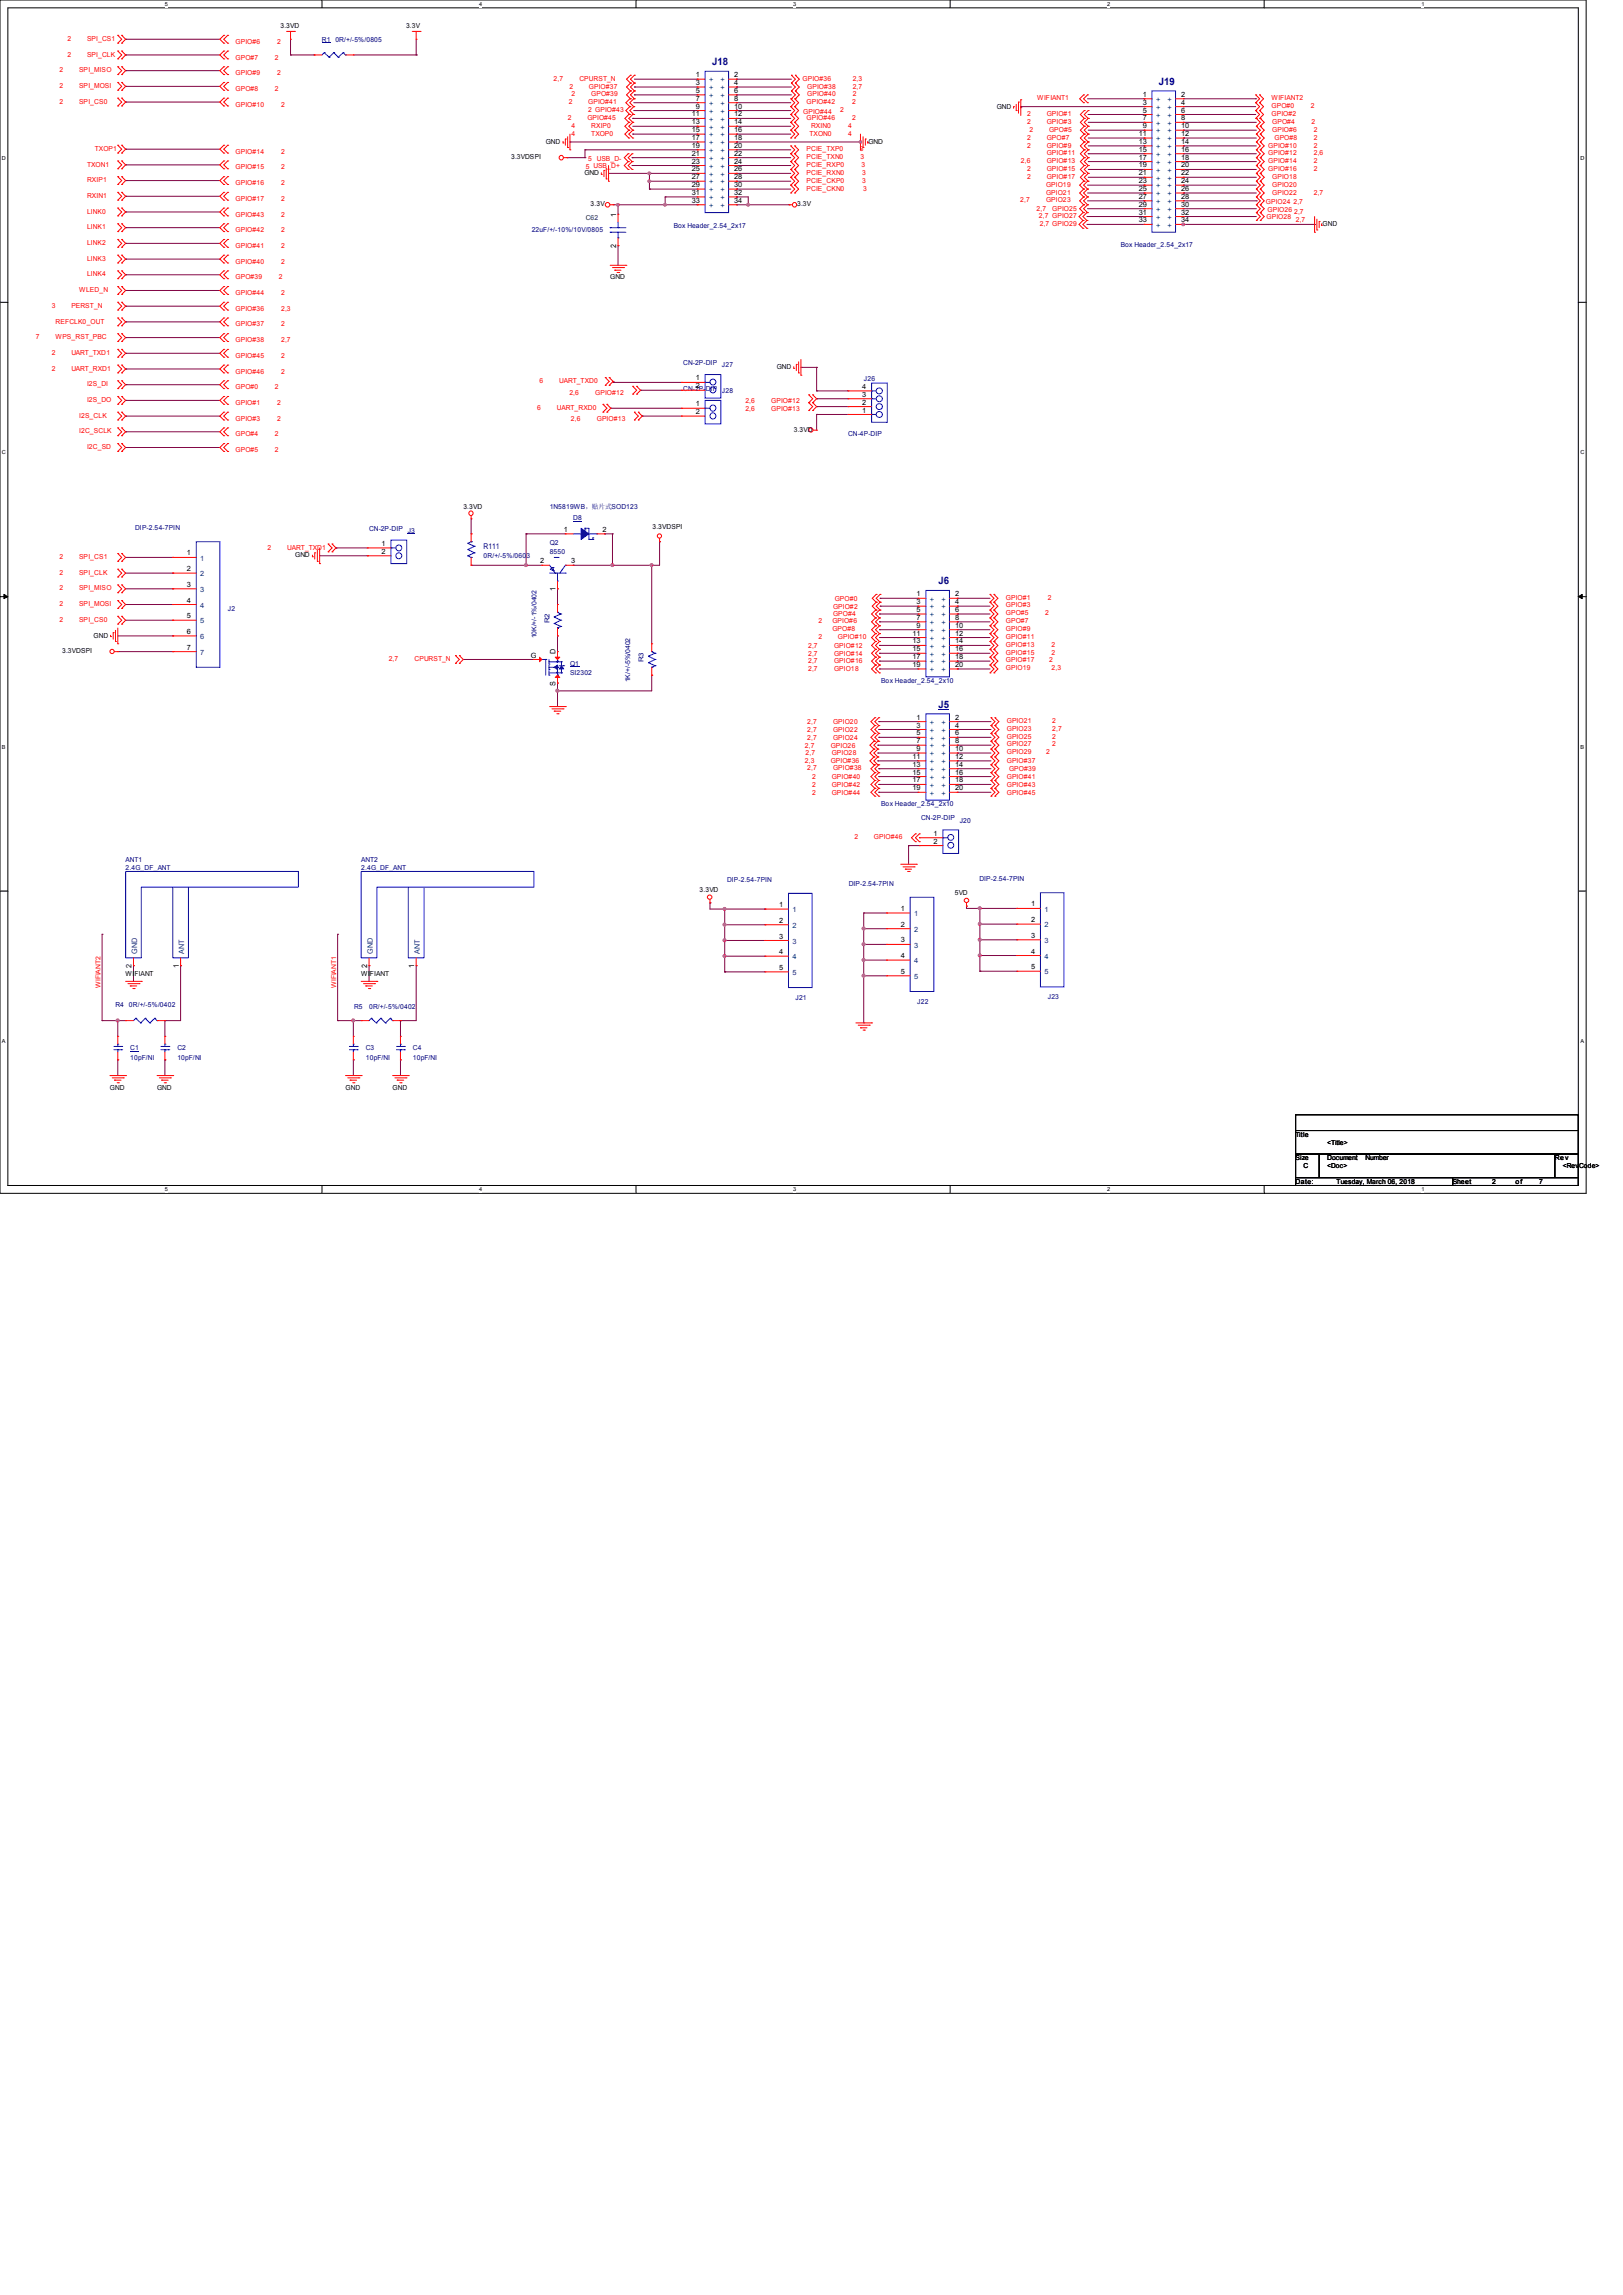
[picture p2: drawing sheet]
<svg xmlns="http://www.w3.org/2000/svg" width="210mm" height="297mm" viewBox="0 0 210 297" stroke-linecap="round" stroke-linejoin="round" font-family="sans-serif">
<defs><g id="words">
<g font-size="1.3" fill="#000080">
<text x="92.2" y="8.4">J18</text>
<text x="150" y="11">J19</text>
<text x="121.4" y="75.6">J6</text>
<text x="121.4" y="91.6">J5</text>
</g>
<g font-size="1">
<text x="79.7" y="28" transform="rotate(-90 79.7 28)">1</text>
<text x="79.7" y="32" transform="rotate(-90 79.7 32)">2</text>
<text x="71.9" y="76.5" transform="rotate(-90 71.9 76.5)">1</text>
<text x="71.9" y="88.7" transform="rotate(-90 71.9 88.7)">S</text>
<text x="71.9" y="84.6" transform="rotate(-90 71.9 84.6)">D</text>
<text x="17" y="125.2" transform="rotate(-90 17 125.2)">2</text>
<text x="23.1" y="125.2" transform="rotate(-90 23.1 125.2)">1</text>
<text x="47.5" y="125.2" transform="rotate(-90 47.5 125.2)">2</text>
<text x="53.6" y="125.2" transform="rotate(-90 53.6 125.2)">1</text>
</g>
<text font-size="1" fill="#000080" x="62.6" y="71">R111</text>
<g font-size="1" fill="#004080">
<text x="17.7" y="123.4" transform="rotate(-90 17.7 123.4)">GND</text>
<text x="23.8" y="123.4" transform="rotate(-90 23.8 123.4)">ANT</text>
<text x="48.2" y="123.4" transform="rotate(-90 48.2 123.4)">GND</text>
<text x="54.3" y="123.4" transform="rotate(-90 54.3 123.4)">ANT</text>
</g>
<g font-size=".9" fill="#f00">
<text x="8.7" y="5.3">2</text>
<text x="11.3" y="5.3">SPI_CS1</text>
<text x="30.5" y="5.7">GPIO#6</text>
<text x="35.9" y="5.7">2</text>
<text x="7.7" y="9.4">2</text>
<text x="7.7" y="11.4">2</text>
<text x="8.7" y="7.3">2</text>
<text x="10.2" y="9.4">SPI_MISO</text>
<text x="10.2" y="11.4">SPI_MOSI</text>
<text x="11.3" y="7.3">SPI_CLK</text>
<text x="30.5" y="7.7">GPO#7</text>
<text x="30.5" y="9.7">GPIO#9</text>
<text x="30.5" y="11.8">GPO#8</text>
<text x="35.6" y="7.7">2</text>
<text x="35.6" y="11.8">2</text>
<text x="35.9" y="9.7">2</text>
<text x="71.6" y="10.5">2,7</text>
<text x="73.7" y="11.5">2</text>
<text x="75" y="10.5">CPURST_N</text>
<text x="76.2" y="11.5">GPIO#37</text>
<text x="103.9" y="10.5">GPIO#36</text>
<text x="104.4" y="11.5">GPIO#38</text>
<text x="110.3" y="11.5">2,7</text>
<text x="110.3" y="10.5">2,3</text>
<text x="7.7" y="13.4">2</text>
<text x="10.2" y="13.4">SPI_CS0</text>
<text x="30.5" y="13.8">GPIO#10</text>
<text x="36.4" y="13.8">2</text>
<text x="73.5" y="15.5">2</text>
<text x="73.6" y="13.5">2</text>
<text x="74" y="16.6">4</text>
<text x="74" y="17.6">4</text>
<text x="74" y="12.5">2</text>
<text x="76" y="15.5">GPIO#45</text>
<text x="76.1" y="13.5">GPIO#41</text>
<text x="76.1" y="14.4">2 GPIO#43</text>
<text x="76.5" y="16.6">RXIP0</text>
<text x="76.5" y="17.6">TXOP0</text>
<text x="76.5" y="12.5">GPO#39</text>
<text x="103.9" y="14.7">GPIO#44</text>
<text x="104.4" y="15.5">GPIO#46</text>
<text x="104.4" y="13.5">GPIO#42</text>
<text x="104.4" y="12.5">GPIO#40</text>
<text x="104.7" y="17.6">TXON0</text>
<text x="105" y="16.6">RXIN0</text>
<text x="108.7" y="14.5">2</text>
<text x="109.7" y="16.6">4</text>
<text x="109.7" y="17.6">4</text>
<text x="110.2" y="15.5">2</text>
<text x="110.2" y="13.5">2</text>
<text x="110.3" y="12.5">2</text>
<text x="132.9" y="16">2</text>
<text x="132.9" y="15">2</text>
<text x="133.2" y="17.1">2</text>
<text x="134.2" y="13">WIFIANT1</text>
<text x="135.4" y="16">GPIO#3</text>
<text x="135.4" y="15">GPIO#1</text>
<text x="135.7" y="17.1">GPO#5</text>
<text x="164.5" y="14">GPO#0</text>
<text x="164.5" y="15">GPIO#2</text>
<text x="164.5" y="13">WIFIANT2</text>
<text x="164.6" y="17.1">GPIO#6</text>
<text x="164.6" y="16">GPO#4</text>
<text x="169.6" y="14">2</text>
<text x="169.7" y="16">2</text>
<text x="170" y="17.1">2</text>
<text x="11.3" y="21.5">TXON1</text>
<text x="11.3" y="23.6">RXIP1</text>
<text x="12.3" y="19.5">TXOP1</text>
<text x="30.5" y="19.9">GPIO#14</text>
<text x="30.5" y="21.9">GPIO#15</text>
<text x="30.5" y="24">GPIO#16</text>
<text x="36.4" y="19.9">2</text>
<text x="36.4" y="21.9">2</text>
<text x="36.4" y="24">2</text>
<text x="75.8" y="21.8">5 USB_D+</text>
<text x="76.1" y="20.8">5 USB_D-</text>
<text x="104.4" y="21.6">PCIE_RXP0</text>
<text x="104.4" y="23.7">PCIE_CKP0</text>
<text x="104.4" y="19.6">PCIE_TXP0</text>
<text x="104.4" y="22.6">PCIE_RXN0</text>
<text x="104.4" y="20.6">PCIE_TXN0</text>
<text x="111.3" y="19.6">3</text>
<text x="111.3" y="20.6">3</text>
<text x="111.5" y="21.6">3</text>
<text x="111.6" y="23.7">3</text>
<text x="111.6" y="22.6">3</text>
<text x="132.1" y="21.1">2,6</text>
<text x="132.9" y="19.1">2</text>
<text x="132.9" y="18.1">2</text>
<text x="132.9" y="22.1">2</text>
<text x="132.9" y="23.2">2</text>
<text x="135.4" y="19.1">GPIO#9</text>
<text x="135.4" y="18.1">GPO#7</text>
<text x="135.4" y="20.1">GPIO#11</text>
<text x="135.4" y="21.1">GPIO#13</text>
<text x="135.4" y="22.1">GPIO#15</text>
<text x="135.4" y="23.2">GPIO#17</text>
<text x="164.1" y="19.1">GPIO#10</text>
<text x="164.1" y="20.1">GPIO#12</text>
<text x="164.1" y="21.1">GPIO#14</text>
<text x="164.1" y="22.1">GPIO#16</text>
<text x="164.6" y="23.2">GPIO18</text>
<text x="164.9" y="18.1">GPO#8</text>
<text x="170" y="19.1">2</text>
<text x="170" y="18.1">2</text>
<text x="170" y="20.1">2,6</text>
<text x="170" y="21.1">2</text>
<text x="170" y="22.1">2</text>
<text x="11.3" y="25.6">RXIN1</text>
<text x="11.3" y="27.6">LINK0</text>
<text x="11.3" y="29.7">LINK1</text>
<text x="30.5" y="26">GPIO#17</text>
<text x="30.5" y="28">GPIO#43</text>
<text x="36.4" y="26">2</text>
<text x="36.4" y="28">2</text>
<text x="104.4" y="24.7">PCIE_CKN0</text>
<text x="111.7" y="24.7">3</text>
<text x="132" y="26.2">2,7</text>
<text x="134.1" y="27.3">2,7</text>
<text x="134.4" y="28.2">2,7 GPIO27</text>
<text x="134.6" y="29.3">2,7 GPIO29</text>
<text x="135.4" y="25.2">GPIO21</text>
<text x="135.4" y="24.2">GPIO19</text>
<text x="135.4" y="26.2">GPIO23</text>
<text x="136.2" y="27.3">GPIO25</text>
<text x="163.8" y="26.4">GPIO24</text>
<text x="163.9" y="28.3">GPIO28</text>
<text x="164" y="27.4">GPIO26</text>
<text x="164.6" y="24.2">GPIO20</text>
<text x="164.6" y="25.2">GPIO22</text>
<text x="167.4" y="26.4">2,7</text>
<text x="167.4" y="27.6">2,7</text>
<text x="167.7" y="28.7">2,7</text>
<text x="170" y="25.2">2,7</text>
<text x="11.3" y="31.7">LINK2</text>
<text x="11.3" y="33.7">LINK3</text>
<text x="11.3" y="35.8">LINK4</text>
<text x="30.5" y="30.1">GPIO#42</text>
<text x="30.5" y="32.1">GPIO#41</text>
<text x="30.5" y="34.1">GPIO#40</text>
<text x="36.4" y="30.1">2</text>
<text x="36.4" y="32.1">2</text>
<text x="36.4" y="34.1">2</text>
<text x="6.7" y="39.8">3</text>
<text x="7.2" y="41.9">REFCLK0_OUT</text>
<text x="9.2" y="39.8">PERST_N</text>
<text x="10.2" y="37.8">WLED_N</text>
<text x="30.5" y="36.2">GPO#39</text>
<text x="30.5" y="40.2">GPIO#36</text>
<text x="30.5" y="38.2">GPIO#44</text>
<text x="36.1" y="36.2">2</text>
<text x="36.4" y="40.2">2,3</text>
<text x="36.4" y="38.2">2</text>
<text x="4.7" y="43.9">7</text>
<text x="6.7" y="45.9">2</text>
<text x="6.7" y="48">2</text>
<text x="7.2" y="43.9">WPS_RST_PBC</text>
<text x="9.2" y="45.9">UART_TXD1</text>
<text x="9.2" y="48">UART_RXD1</text>
<text x="30.5" y="42.2">GPIO#37</text>
<text x="30.5" y="44.3">GPIO#38</text>
<text x="30.5" y="46.3">GPIO#45</text>
<text x="36.4" y="42.2">2</text>
<text x="36.4" y="44.3">2,7</text>
<text x="36.4" y="46.3">2</text>
<text x="11.3" y="50">I2S_DI</text>
<text x="11.3" y="52">I2S_DO</text>
<text x="30.5" y="48.3">GPIO#46</text>
<text x="30.5" y="50.4">GPO#0</text>
<text x="30.5" y="52.4">GPIO#1</text>
<text x="35.6" y="50.4">2</text>
<text x="35.9" y="52.4">2</text>
<text x="36.4" y="48.3">2</text>
<text x="69.5" y="53">6</text>
<text x="69.8" y="49.6">6</text>
<text x="72.1" y="53">UART_RXD0</text>
<text x="72.4" y="49.6">UART_TXD0</text>
<text x="73.7" y="51.1">2,6</text>
<text x="77" y="51.1">GPIO#12</text>
<text x="96.4" y="52.2">2,6</text>
<text x="96.4" y="53.2">2,6</text>
<text x="99.8" y="52.2">GPIO#12</text>
<text x="99.8" y="53.2">GPIO#13</text>
<text x="10.2" y="54.1">I2S_CLK</text>
<text x="10.2" y="56.1">I2C_SCLK</text>
<text x="11.3" y="58.1">I2C_SD</text>
<text x="30.5" y="54.4">GPIO#3</text>
<text x="30.5" y="56.5">GPO#4</text>
<text x="30.5" y="58.5">GPO#5</text>
<text x="35.6" y="56.5">2</text>
<text x="35.6" y="58.5">2</text>
<text x="35.9" y="54.4">2</text>
<text x="73.9" y="54.4">2,6</text>
<text x="77.2" y="54.4">GPIO#13</text>
<text x="34.6" y="71.1">2</text>
<text x="37.2" y="71.1">UART_TXD1</text>
<text x="7.7" y="72.3">2</text>
<text x="7.7" y="74.4">2</text>
<text x="7.7" y="76.4">2</text>
<text x="10.2" y="72.3">SPI_CS1</text>
<text x="10.2" y="74.4">SPI_CLK</text>
<text x="10.2" y="76.4">SPI_MISO</text>
<text x="108" y="77.7">GPO#0</text>
<text x="130.1" y="77.6">GPIO#1</text>
<text x="135.6" y="77.6">2</text>
<text x="7.7" y="78.4">2</text>
<text x="7.7" y="80.5">2</text>
<text x="10.2" y="78.4">SPI_MOSI</text>
<text x="10.2" y="80.5">SPI_CS0</text>
<text x="104.6" y="83.8">2,7</text>
<text x="105.9" y="82.7">2</text>
<text x="105.9" y="80.6">2</text>
<text x="107.7" y="81.7">GPO#8</text>
<text x="107.7" y="80.6">GPIO#6</text>
<text x="107.8" y="79.8">GPO#4</text>
<text x="107.8" y="78.8">GPIO#2</text>
<text x="107.9" y="83.8">GPIO#12</text>
<text x="108.4" y="82.7">GPIO#10</text>
<text x="130.1" y="79.6">GPO#5</text>
<text x="130.1" y="78.6">GPIO#3</text>
<text x="130.1" y="80.6">GPO#7</text>
<text x="130.1" y="82.7">GPIO#11</text>
<text x="130.1" y="81.7">GPIO#9</text>
<text x="130.1" y="83.7">GPIO#13</text>
<text x="135.2" y="79.6">2</text>
<text x="136.1" y="83.7">2</text>
<text x="50.3" y="85.6">2,7</text>
<text x="53.6" y="85.6">CPURST_N</text>
<text x="104.6" y="85.9">2,7</text>
<text x="104.6" y="86.9">2,7</text>
<text x="104.6" y="84.8">2,7</text>
<text x="107.9" y="85.9">GPIO#16</text>
<text x="107.9" y="86.9">GPIO18</text>
<text x="107.9" y="84.8">GPIO#14</text>
<text x="130.1" y="86.7">GPIO19</text>
<text x="130.1" y="84.7">GPIO#15</text>
<text x="130.1" y="85.7">GPIO#17</text>
<text x="135.7" y="85.7">2</text>
<text x="136.1" y="86.7">2,3</text>
<text x="136.1" y="84.7">2</text>
<text x="104.4" y="94.7">2,7</text>
<text x="104.4" y="95.7">2,7</text>
<text x="104.4" y="93.7">2,7</text>
<text x="107.8" y="94.7">GPIO22</text>
<text x="107.8" y="95.7">GPIO24</text>
<text x="107.8" y="93.7">GPIO20</text>
<text x="130.3" y="93.6">GPIO21</text>
<text x="130.3" y="95.6">GPIO25</text>
<text x="130.3" y="94.6">GPIO23</text>
<text x="136.2" y="93.6">2</text>
<text x="136.2" y="95.6">2</text>
<text x="136.2" y="94.6">2,7</text>
<text x="104.2" y="98.8">2,3</text>
<text x="104.2" y="96.8">2,7</text>
<text x="104.2" y="97.7">2,7</text>
<text x="104.4" y="99.7">2,7</text>
<text x="105.1" y="100.8">2</text>
<text x="105.1" y="101.8">2</text>
<text x="107.5" y="98.8">GPIO#36</text>
<text x="107.5" y="96.8">GPIO26</text>
<text x="107.6" y="100.8">GPIO#40</text>
<text x="107.6" y="101.8">GPIO#42</text>
<text x="107.6" y="97.7">GPIO28</text>
<text x="107.8" y="99.7">GPIO#38</text>
<text x="130.3" y="98.8">GPIO#37</text>
<text x="130.3" y="101.8">GPIO#43</text>
<text x="130.3" y="100.8">GPIO#41</text>
<text x="130.3" y="96.6">GPIO27</text>
<text x="130.3" y="97.6">GPIO29</text>
<text x="130.6" y="99.8">GPO#39</text>
<text x="135.4" y="97.6">2</text>
<text x="136.2" y="96.6">2</text>
<text x="105.1" y="102.8">2</text>
<text x="107.6" y="102.8">GPIO#44</text>
<text x="130.3" y="102.8">GPIO#45</text>
<text x="110.5" y="108.6">2</text>
<text x="113.1" y="108.6">GPIO#46</text>
<text x="13" y="127.8" transform="rotate(-90 13 127.8)">WIFIANT2</text>
<text x="43.5" y="127.8" transform="rotate(-90 43.5 127.8)">WIFIANT1</text>
</g>
<g font-size=".9">
<text x="36.3" y="3.6">3.3VD</text>
<text x="52.5" y="3.6">3.3V</text>
<text x="90" y="10">1</text>
<text x="90" y="11">3</text>
<text x="95" y="10">2</text>
<text x="95" y="11">4</text>
<text x="89.5" y="15.1">11</text>
<text x="89.5" y="16.1">13</text>
<text x="89.5" y="17.1">15</text>
<text x="90" y="12">5</text>
<text x="90" y="13">7</text>
<text x="90" y="14.1">9</text>
<text x="95" y="12">6</text>
<text x="95" y="13">8</text>
<text x="95" y="14.1">10</text>
<text x="95" y="15.1">12</text>
<text x="95" y="16.1">14</text>
<text x="95" y="17.1">16</text>
<text x="129" y="14.1">GND</text>
<text x="147.3" y="17.6">11</text>
<text x="147.9" y="12.5">1</text>
<text x="147.9" y="13.5">3</text>
<text x="147.9" y="14.6">5</text>
<text x="147.9" y="15.6">7</text>
<text x="147.9" y="16.6">9</text>
<text x="152.8" y="12.5">2</text>
<text x="152.8" y="13.5">4</text>
<text x="152.8" y="14.6">6</text>
<text x="152.8" y="15.6">8</text>
<text x="152.8" y="16.6">10</text>
<text x="152.8" y="17.6">12</text>
<text x="66.1" y="20.6">3.3VDSPI</text>
<text x="70.6" y="18.6">GND</text>
<text x="75.6" y="22.6">GND</text>
<text x="89.5" y="18.1">17</text>
<text x="89.5" y="19.1">19</text>
<text x="89.5" y="20.2">21</text>
<text x="89.5" y="21.2">23</text>
<text x="89.5" y="22.2">25</text>
<text x="89.5" y="23.2">27</text>
<text x="95" y="18.1">18</text>
<text x="95" y="19.1">20</text>
<text x="95" y="20.2">22</text>
<text x="95" y="21.2">24</text>
<text x="95" y="22.2">26</text>
<text x="95" y="23.2">28</text>
<text x="112.4" y="18.6">GND</text>
<text x="147.3" y="18.6">13</text>
<text x="147.3" y="19.6">15</text>
<text x="147.3" y="20.7">17</text>
<text x="147.3" y="21.7">19</text>
<text x="147.3" y="22.7">21</text>
<text x="147.3" y="23.7">23</text>
<text x="152.8" y="18.6">14</text>
<text x="152.8" y="19.6">16</text>
<text x="152.8" y="20.7">18</text>
<text x="152.8" y="21.7">20</text>
<text x="152.8" y="22.7">22</text>
<text x="152.8" y="23.7">24</text>
<text x="76.4" y="26.7">3.3V</text>
<text x="89.5" y="24.2">29</text>
<text x="89.5" y="25.2">31</text>
<text x="89.5" y="26.2">33</text>
<text x="95" y="24.2">30</text>
<text x="95" y="25.2">32</text>
<text x="95" y="26.2">34</text>
<text x="103.1" y="26.7">3.3V</text>
<text x="147.3" y="24.7">25</text>
<text x="147.3" y="25.7">27</text>
<text x="147.3" y="26.8">29</text>
<text x="147.3" y="27.8">31</text>
<text x="147.3" y="28.8">33</text>
<text x="152.8" y="24.7">26</text>
<text x="152.8" y="25.7">28</text>
<text x="152.8" y="26.8">30</text>
<text x="152.8" y="27.8">32</text>
<text x="152.8" y="28.8">34</text>
<text x="171.1" y="29.3">GND</text>
<text x="79" y="36.2">GND</text>
<text x="100.5" y="47.8">GND</text>
<text x="90" y="53.6">2</text>
<text x="90" y="52.6">1</text>
<text x="90" y="50.2">2</text>
<text x="90" y="49.2">1</text>
<text x="111.6" y="50.3">4</text>
<text x="111.6" y="51.4">3</text>
<text x="111.6" y="52.4">2</text>
<text x="111.6" y="53.4">1</text>
<text x="102.7" y="55.9">3.3VD</text>
<text x="60" y="65.9">3.3VD</text>
<text x="24.2" y="71.9">1</text>
<text x="49.4" y="71.7">2</text>
<text x="49.4" y="70.7">1</text>
<text x="73" y="68.8">1</text>
<text x="77.9" y="68.8">2</text>
<text x="84.4" y="68.5">3.3VDSPI</text>
<text x="24.2" y="73.9">2</text>
<text x="24.2" y="75.9">3</text>
<text x="24.2" y="78">4</text>
<text x="38.2" y="72.1">GND</text>
<text x="69.9" y="72.9">2</text>
<text x="73.9" y="72.9">3</text>
<text x="118.6" y="77.2">1</text>
<text x="123.6" y="77.2">2</text>
<text x="12.1" y="82.5">GND</text>
<text x="24.2" y="80">5</text>
<text x="24.2" y="82">6</text>
<text x="118.1" y="82.3">11</text>
<text x="118.1" y="83.3">13</text>
<text x="118.6" y="78.2">3</text>
<text x="118.6" y="79.2">5</text>
<text x="118.6" y="80.2">7</text>
<text x="118.6" y="81.2">9</text>
<text x="123.6" y="78.2">4</text>
<text x="123.6" y="79.2">6</text>
<text x="123.6" y="80.2">8</text>
<text x="123.6" y="81.2">10</text>
<text x="123.6" y="82.3">12</text>
<text x="123.6" y="83.3">14</text>
<text x="8" y="84.5">3.3VDSPI</text>
<text x="24.2" y="84.1">7</text>
<text x="68.7" y="85.1">G</text>
<text x="118.1" y="84.3">15</text>
<text x="118.1" y="85.3">17</text>
<text x="118.1" y="86.3">19</text>
<text x="123.6" y="84.3">16</text>
<text x="123.6" y="85.3">18</text>
<text x="123.6" y="86.3">20</text>
<text x="118.6" y="93.1">1</text>
<text x="118.6" y="94.1">3</text>
<text x="118.6" y="95.2">5</text>
<text x="123.6" y="93.1">2</text>
<text x="123.6" y="94.1">4</text>
<text x="123.6" y="95.2">6</text>
<text x="118.1" y="98.2">11</text>
<text x="118.1" y="99.2">13</text>
<text x="118.1" y="100.2">15</text>
<text x="118.1" y="101.3">17</text>
<text x="118.6" y="96.2">7</text>
<text x="118.6" y="97.2">9</text>
<text x="123.6" y="96.2">8</text>
<text x="123.6" y="97.2">10</text>
<text x="123.6" y="98.2">12</text>
<text x="123.6" y="99.2">14</text>
<text x="123.6" y="100.2">16</text>
<text x="123.6" y="101.3">18</text>
<text x="118.1" y="102.3">19</text>
<text x="123.6" y="102.3">20</text>
<text x="120.8" y="109.2">2</text>
<text x="120.8" y="108.2">1</text>
<text x="90.5" y="115.4">3.3VD</text>
<text x="100.8" y="117.4">1</text>
<text x="100.8" y="119.4">2</text>
<text x="116.6" y="117.9">1</text>
<text x="116.6" y="119.9">2</text>
<text x="123.5" y="115.8">5VD</text>
<text x="133.4" y="117.3">1</text>
<text x="133.4" y="119.3">2</text>
<text x="100.8" y="121.5">3</text>
<text x="100.8" y="123.5">4</text>
<text x="100.8" y="125.5">5</text>
<text x="116.6" y="122">3</text>
<text x="116.6" y="124">4</text>
<text x="133.4" y="121.4">3</text>
<text x="133.4" y="123.4">4</text>
<text x="133.4" y="125.4">5</text>
<text x="16.3" y="126.3">WIFIANT</text>
<text x="46.7" y="126.3">WIFIANT</text>
<text x="116.6" y="126">5</text>
<text x="14.2" y="141">GND</text>
<text x="20.3" y="141">GND</text>
<text x="44.7" y="141">GND</text>
<text x="50.8" y="141">GND</text>
<text x="167.6" y="147.1">Title</text>
<text x="171.7" y="148.1">&lt;Title&gt;</text>
<text x="167.6" y="150.2">Size</text>
<text x="167.6" y="153.2">Date:</text>
<text x="168.7" y="151.2">C</text>
<text x="171.7" y="150.2">Document</text>
<text x="171.7" y="151.2">&lt;Doc&gt;</text>
<text x="173" y="153.2">Tuesday, March 06, 2018</text>
<text x="176.7" y="150.2">Number</text>
<text x="188" y="153.2">Sheet</text>
<text x="193.1" y="153.2">2</text>
<text x="196.1" y="153.2">of</text>
<text x="199.2" y="153.2">7</text>
<text x="201.2" y="150.2">Rev</text>
<text x="202.2" y="151.2">&lt;RevCode&gt;</text>
</g>
<g font-size=".9" fill="#000080">
<text x="41.7" y="5.4">R1</text>
<text x="43.4" y="5.4">0R/+/-5%/0805</text>
<text x="68.8" y="30">22uF/+/-10%/10V/0805</text>
<text x="87.2" y="29.5">Box Header_2.54_2x17</text>
<text x="145" y="32">Box Header_2.54_2x17</text>
<text x="88.4" y="47.2">CN-2P-DIP</text>
<text x="93.4" y="47.5">J27</text>
<text x="88.4" y="50.6">CN-2P-DIP</text>
<text x="93.4" y="50.9">J28</text>
<text x="111.8" y="49.4">J26</text>
<text x="109.7" y="56.5">CN-4P-DIP</text>
<text x="71.1" y="65.8">1N5819WB，贴片式SOD123</text>
<text x="17.5" y="68.6">DIP-2.54-7PIN</text>
<text x="47.8" y="68.7">CN-2P-DIP</text>
<text x="52.8" y="69">J3</text>
<text x="71.1" y="70.5">Q2</text>
<text x="71.1" y="71.7">8550</text>
<text x="74.2" y="67.4">D8</text>
<text x="62.6" y="72.2">0R/+/-5%/0603</text>
<text x="29.5" y="79">J2</text>
<text x="69.4" y="82.6" transform="rotate(-90 69.4 82.6)">10K/+/-1%/0402</text>
<text x="71.1" y="80.6" transform="rotate(-90 71.1 80.6)">R2</text>
<text x="73.8" y="86.1">Q1</text>
<text x="73.8" y="87.4">SI2302</text>
<text x="81.5" y="88.3" transform="rotate(-90 81.5 88.3)">1K/+/-5%/0402</text>
<text x="83.3" y="85.6" transform="rotate(-90 83.3 85.6)">R3</text>
<text x="114" y="88.4">Box Header_2.54_2x10</text>
<text x="114" y="104.4">Box Header_2.54_2x10</text>
<text x="119.2" y="106.2">CN-2P-DIP</text>
<text x="124.2" y="106.5">J20</text>
<text x="16.3" y="111.5">ANT1</text>
<text x="16.3" y="112.6">2.4G_DF_ANT</text>
<text x="46.7" y="111.5">ANT2</text>
<text x="46.7" y="112.6">2.4G_DF_ANT</text>
<text x="94.1" y="114.1">DIP-2.54-7PIN</text>
<text x="109.8" y="114.6">DIP-2.54-7PIN</text>
<text x="126.7" y="114">DIP-2.54-7PIN</text>
<text x="14.9" y="130.3">R4</text>
<text x="16.7" y="130.3">0R/+/-5%/0402</text>
<text x="45.8" y="130.6">R5</text>
<text x="47.8" y="130.6">0R/+/-5%/0402</text>
<text x="102.9" y="129.4">J21</text>
<text x="118.7" y="129.9">J22</text>
<text x="135.6" y="129.3">J23</text>
<text x="16.9" y="135.9">C1</text>
<text x="16.9" y="137.2">10pF/NI</text>
<text x="22.9" y="135.9">C2</text>
<text x="22.9" y="137.2">10pF/NI</text>
<text x="47.3" y="135.9">C3</text>
<text x="47.3" y="137.2">10pF/NI</text>
<text x="53.4" y="135.9">C4</text>
<text x="53.4" y="137.2">10pF/NI</text>
</g>
<g font-size=".9" fill="#004080">
<text x="91.8" y="10.7">+</text>
<text x="91.8" y="11.7">+</text>
<text x="93.2" y="10.7">+</text>
<text x="93.2" y="11.7">+</text>
<text x="91.8" y="12.7">+</text>
<text x="91.8" y="13.7">+</text>
<text x="91.8" y="14.7">+</text>
<text x="91.8" y="15.7">+</text>
<text x="91.8" y="16.8">+</text>
<text x="91.8" y="17.8">+</text>
<text x="93.2" y="12.7">+</text>
<text x="93.2" y="13.7">+</text>
<text x="93.2" y="14.7">+</text>
<text x="93.2" y="15.7">+</text>
<text x="93.2" y="16.8">+</text>
<text x="93.2" y="17.8">+</text>
<text x="149.6" y="13.2">+</text>
<text x="149.6" y="14.2">+</text>
<text x="149.6" y="15.2">+</text>
<text x="149.6" y="16.3">+</text>
<text x="149.6" y="17.3">+</text>
<text x="151.1" y="13.2">+</text>
<text x="151.1" y="14.2">+</text>
<text x="151.1" y="15.2">+</text>
<text x="151.1" y="16.3">+</text>
<text x="151.1" y="17.3">+</text>
<text x="91.8" y="18.8">+</text>
<text x="91.8" y="19.8">+</text>
<text x="91.8" y="20.8">+</text>
<text x="91.8" y="21.8">+</text>
<text x="91.8" y="22.9">+</text>
<text x="91.8" y="23.9">+</text>
<text x="93.2" y="18.8">+</text>
<text x="93.2" y="19.8">+</text>
<text x="93.2" y="20.8">+</text>
<text x="93.2" y="21.8">+</text>
<text x="93.2" y="22.9">+</text>
<text x="93.2" y="23.9">+</text>
<text x="149.6" y="18.3">+</text>
<text x="149.6" y="19.3">+</text>
<text x="149.6" y="20.3">+</text>
<text x="149.6" y="21.3">+</text>
<text x="149.6" y="22.4">+</text>
<text x="149.6" y="23.4">+</text>
<text x="151.1" y="18.3">+</text>
<text x="151.1" y="19.3">+</text>
<text x="151.1" y="20.3">+</text>
<text x="151.1" y="21.3">+</text>
<text x="151.1" y="22.4">+</text>
<text x="151.1" y="23.4">+</text>
<text x="91.8" y="24.9">+</text>
<text x="91.8" y="25.9">+</text>
<text x="91.8" y="26.9">+</text>
<text x="93.2" y="24.9">+</text>
<text x="93.2" y="25.9">+</text>
<text x="93.2" y="26.9">+</text>
<text x="149.6" y="24.4">+</text>
<text x="149.6" y="25.4">+</text>
<text x="149.6" y="26.4">+</text>
<text x="149.6" y="27.4">+</text>
<text x="149.6" y="28.4">+</text>
<text x="149.6" y="29.5">+</text>
<text x="151.1" y="24.4">+</text>
<text x="151.1" y="25.4">+</text>
<text x="151.1" y="26.4">+</text>
<text x="151.1" y="27.4">+</text>
<text x="151.1" y="28.4">+</text>
<text x="151.1" y="29.5">+</text>
<text x="25.9" y="72.6">1</text>
<text x="25.9" y="74.6">2</text>
<text x="25.9" y="76.6">3</text>
<text x="120.3" y="77.9">+</text>
<text x="121.8" y="77.9">+</text>
<text x="25.9" y="78.7">4</text>
<text x="25.9" y="80.7">5</text>
<text x="25.9" y="82.7">6</text>
<text x="120.3" y="78.9">+</text>
<text x="120.3" y="79.9">+</text>
<text x="120.3" y="80.9">+</text>
<text x="120.3" y="81.9">+</text>
<text x="120.3" y="82.9">+</text>
<text x="120.3" y="83.9">+</text>
<text x="121.8" y="78.9">+</text>
<text x="121.8" y="79.9">+</text>
<text x="121.8" y="80.9">+</text>
<text x="121.8" y="81.9">+</text>
<text x="121.8" y="82.9">+</text>
<text x="121.8" y="83.9">+</text>
<text x="25.9" y="84.8">7</text>
<text x="120.3" y="85">+</text>
<text x="120.3" y="86">+</text>
<text x="120.3" y="87">+</text>
<text x="121.8" y="85">+</text>
<text x="121.8" y="86">+</text>
<text x="121.8" y="87">+</text>
<text x="120.3" y="93.8">+</text>
<text x="120.3" y="94.8">+</text>
<text x="120.3" y="95.8">+</text>
<text x="121.8" y="93.8">+</text>
<text x="121.8" y="94.8">+</text>
<text x="121.8" y="95.8">+</text>
<text x="120.3" y="96.9">+</text>
<text x="120.3" y="97.9">+</text>
<text x="120.3" y="98.9">+</text>
<text x="120.3" y="99.9">+</text>
<text x="120.3" y="100.9">+</text>
<text x="120.3" y="101.9">+</text>
<text x="121.8" y="96.9">+</text>
<text x="121.8" y="97.9">+</text>
<text x="121.8" y="98.9">+</text>
<text x="121.8" y="99.9">+</text>
<text x="121.8" y="100.9">+</text>
<text x="121.8" y="101.9">+</text>
<text x="120.3" y="103">+</text>
<text x="121.8" y="103">+</text>
<text x="102.5" y="118.1">1</text>
<text x="118.3" y="118.6">1</text>
<text x="135.1" y="118">1</text>
<text x="102.5" y="120.1">2</text>
<text x="102.5" y="122.1">3</text>
<text x="102.5" y="124.2">4</text>
<text x="118.3" y="120.6">2</text>
<text x="118.3" y="122.6">3</text>
<text x="118.3" y="124.7">4</text>
<text x="135.1" y="120">2</text>
<text x="135.1" y="122">3</text>
<text x="135.1" y="124.1">4</text>
<text x="102.5" y="126.2">5</text>
<text x="118.3" y="126.7">5</text>
<text x="135.1" y="126.1">5</text>
</g>
<text font-size=".9" fill="#004040" x="75.8" y="28.4">C62</text>
<g font-size=".7">
<text x="21.3" y=".7">5</text>
<text x="62" y=".7">4</text>
<text x="102.6" y=".7">3</text>
<text x="143.3" y=".7">2</text>
<text x="183.9" y=".7">1</text>
<text x=".3" y="20.7">D</text>
<text x="204.5" y="20.7">D</text>
<text x=".3" y="58.8">C</text>
<text x="204.5" y="58.8">C</text>
<text x=".3" y="96.9">B</text>
<text x="204.5" y="96.9">B</text>
<text x=".3" y="135">A</text>
<text x="204.5" y="135">A</text>
<text x="21.3" y="154.2">5</text>
<text x="62" y="154.2">4</text>
<text x="102.6" y="154.2">3</text>
<text x="143.3" y="154.2">2</text>
<text x="183.9" y="154.2">1</text>
</g>
</g></defs>
<path d="M0 0h205.2v154.4h-205.2zM1 1h203.2v152.4h-203.2z" fill="none" stroke="#000" stroke-width=".13"/>
<g fill="#fff">
<path d="M21.3 .1h.4v.8h-.4z"/>
<path d="M21.3 153.5h.4v.8h-.4z"/>
</g>
<path d="M41.7 0v1M41.7 153.4v1" fill="none" stroke="#000" stroke-width=".13"/>
<g fill="#fff">
<path d="M62 .1h.4v.8h-.4z"/>
<path d="M62 153.5h.4v.8h-.4z"/>
</g>
<path d="M82.3 0v1M82.3 153.4v1" fill="none" stroke="#000" stroke-width=".13"/>
<g fill="#fff">
<path d="M102.6 .1h.4v.8h-.4z"/>
<path d="M102.6 153.5h.4v.8h-.4z"/>
</g>
<path d="M122.9 0v1M122.9 153.4v1" fill="none" stroke="#000" stroke-width=".13"/>
<g fill="#fff">
<path d="M143.3 .1h.3v.8h-.3z"/>
<path d="M143.3 153.5h.3v.8h-.3z"/>
</g>
<path d="M163.6 0v1M163.6 153.4v1" fill="none" stroke="#000" stroke-width=".13"/>
<g fill="#fff">
<path d="M183.9 .1h.4v.8h-.4z"/>
<path d="M183.9 153.5h.4v.8h-.4z"/>
<path d="M.3 20.1h.5v.8h-.5z"/>
<path d="M204.5 20.1h.5v.8h-.5z"/>
<path d="M.3 58.2h.5v.8h-.5z"/>
<path d="M204.5 58.2h.5v.8h-.5z"/>
</g>
<path d="M0 39.1h1M204.2 39.1h1" fill="none" stroke="#000" stroke-width=".13"/>
<g fill="#fff">
<path d="M.3 96.3h.4v.8h-.4z"/>
<path d="M204.5 96.3h.4v.8h-.4z"/>
</g>
<path d="M0 77.2h1M204.2 77.2h1" fill="none" stroke="#000" stroke-width=".13"/>
<path d="M.5 76.9l.5 .3-.5 .3zM204.2 77.2l.5-.3v.6z" fill="#000" stroke="#000" stroke-width=".13"/>
<g fill="#fff">
<path d="M.3 134.4h.4v.8h-.4z"/>
<path d="M204.5 134.4h.4v.8h-.4z"/>
</g>
<path d="M0 115.3h1M204.2 115.3h1M167.6 144.3h36.6v2h-36.6zM167.6 146.3h36.6v3.1h-36.6zM167.6 149.4h3.1v3h-3.1zM167.6 152.4h20.4v1h-20.4zM170.7 149.4h30.5v3h-30.5zM188 152.4h16.2v1h-16.2zM201.2 149.4h3v3h-3z" fill="none" stroke="#000" stroke-width=".13"/>
<g fill="none" stroke="#800040" stroke-width=".13">
<path d="M16.3 5.1h.1M16.3 7.1h.1M16.3 9.1h.1M16.3 11.2h.1M16.3 13.2h.1M16.3 19.3h.1M16.3 5.1h12.1M16.3 7.1h12.1M16.3 9.1h12.1M16.3 11.2h12.1M16.3 13.2h12.1M16.3 19.3h12.1"/>
<path d="M37.6 7.1h.1M37.6 7.1h3M37.6 5.1v2M40.6 7.1h.1M45.7 7.1h8.1M53.8 7.1h.1M53.8 5.1v2M73.7 18.4h.1M73.7 18.4h16.5M75.7 19.4h.1M75.7 19.4h14.5M75.7 19.4v1"/>
<path d="M81.9 15.3h.1M81.9 17.4h.1M81.9 15.3h8.3M81.9 16.3h8.3M81.9 17.4h8.3M82 13.3h8.2M82 14.3h8.2M82.1 11.3h.1M82.1 12.3h.1M82.1 10.2h8.1M82.1 11.3h8.1M82.1 12.3h8.1"/>
<path d="M90.2 13.3h.1M90.2 14.3h.1M90.2 16.3h.1M90.2 10.2h.1M90.2 19.4h.1M95.3 10.2h.1M95.3 11.3h.1M95.3 14.2h.1M95.3 12.3h.1M95.3 13.3h.1M95.3 14.3h.1M95.3 15.3h.1"/>
<path d="M95.3 16.3h.1M95.3 17.4h.1M95.3 18.4h.1M95.3 19.4h.1M95.3 10.2h7.1M95.3 11.3h7.1M95.3 12.3h7.1M95.3 13.3h7M95.3 14.3h7M95.3 14.2v.1M95.3 15.3h7M95.3 16.3h7"/>
<path d="M95.3 17.4h7M95.3 18.4h16.2M95.3 19.4h7M111.3 18.4h.1M132.1 13.9h.1M132.1 13.8h.1M132.1 13.8h15.9M132.1 13.8v.1M140.7 12.8h7.3M140.8 14.8h.1M140.8 19.9h.1M140.8 14.8h7.2"/>
<path d="M140.8 15.8h7.2M140.8 16.8h7.2M140.8 17.9h7.2M140.8 18.9h7.2M140.8 19.9h7.2M148 15.8h.1M148 16.8h.1M148 17.9h.1M148 18.9h.1M148 12.8h.1M153.1 14.8h.1M153.1 15.8h.1"/>
<path d="M153.1 16.8h.1M153.1 17.9h.1M153.1 18.9h.1M153.1 19.9h.1M153.1 13.8h.1M153.1 14.8h9.4M153.1 15.8h9.5M153.1 16.8h9.5M153.1 17.9h9.5M153.1 18.9h9.5M153.1 19.9h9.5M153.1 12.8h9.4"/>
<path d="M153.1 13.8h9.4M162.5 12.8h.1M16.3 21.3h.1M16.3 23.4h.1M16.3 25.4h.1M16.3 27.4h.1M16.3 29.5h.1M16.3 31.5h.1M16.3 33.5h.1M16.3 35.6h.1M16.3 37.6h.1M16.3 39.6h.1"/>
<path d="M16.3 21.3h12.1M16.3 23.4h12.1M16.3 25.4h12.1M16.3 27.4h12.1M16.3 29.5h12.1M16.3 31.5h12.1M16.3 33.5h12.1M16.3 35.6h12.1M16.3 37.6h12.1M16.3 39.6h12.1M73.4 20.4h2.3M75.7 20.4h.1"/>
<path d="M78.7 22.4h11.5M79.3 26.5h10.9M80 26.5h.1M80 31.8h.1M80 26.5v1.2M80 31.8v2.5M81.8 20.4h.1M81.8 21.4h.1M81.8 20.4h8.4M81.8 21.4h8.4M84 22.4h.1M84 24.5h.1"/>
<path d="M84 23.5h.1M84 23.5h6.2M84 24.5h6.2M84 22.4v2.1M86.1 26.5h.1M86.1 25.5h.1M86.1 25.5h4.1M86.1 25.5v1M90.2 26.5h.1M90.2 22.4h.1M90.2 23.5h.1M95.3 20.4h.1"/>
<path d="M95.3 21.4h.1M95.3 22.4h.1M95.3 23.5h.1M95.3 24.5h.1M95.3 26.5h.1M95.3 25.5h.1M95.3 26.5h6.8M95.3 20.4h7M95.3 21.4h7M95.3 22.4h7M95.3 23.5h7M95.3 24.5h7"/>
<path d="M95.3 25.5h1.5v1M96.8 26.5h.1M102.1 26.5h.1M140.6 28h7.4M140.6 29h7.4M140.7 24h7.3M140.7 25h7.3M140.7 26h7.3M140.7 27h7.3M140.8 20.9h7.2M140.8 21.9h7.2M140.8 22.9h7.2"/>
<path d="M148 20.9h.1M148 21.9h.1M148 22.9h.1M148 24h.1M148 25h.1M148 26h.1M148 27h.1M148 28h.1M148 29h.1M153 29h17.1M153.1 20.9h.1M153.1 21.9h.1"/>
<path d="M153.1 22.9h.1M153.1 24h.1M153.1 25h.1M153.1 27h.1M153.1 28h.1M153.1 29h.1M153.1 20.9h9.5M153.1 21.9h9.5M153.1 22.9h9.5M153.1 24h9.5M153.1 25h9.5M153.1 26h9.5"/>
<path d="M153.1 27h9.5M153.1 28h9.5M162.6 26h.1M170.1 29h.1M16.3 41.7h.1M16.3 43.7h.1M16.3 45.7h.1M16.3 47.8h.1M16.3 49.8h.1M16.3 51.8h.1M16.3 53.8h.1M16.3 55.9h.1"/>
<path d="M16.3 57.9h.1M16.3 41.7h12.1M16.3 43.7h12.1M16.3 45.7h12.1M16.3 47.8h12.1M16.3 49.8h12.1M16.3 51.8h12.1M16.3 53.8h12.1M16.3 55.9h12.1M16.3 57.9h12.1M79 52.8h.1M79 52.8h9.2"/>
<path d="M79.3 49.4h.1M79.3 49.5h.1M79.3 49.4v.1M79.3 49.5h8.9M82.9 50.5h.1M82.9 50.5h5.3M83.1 53.8h.1M83.1 53.8h5.1M103.6 47.5h.1M103.6 47.5h2.1M105.7 52.6h.1M105.7 51.6h.1"/>
<path d="M105.7 50.6h.1M105.7 47.5h.1M105.7 53.6h.1M105.7 52.6h4M105.7 51.6h4M105.7 50.6h4M105.7 47.5v3.1M105.7 53.6v2.1M105.7 53.6h4M16.3 78.2h6.1M16.3 76.2h6.1M16.3 74.2h6.1"/>
<path d="M16.3 72.1h6.1M22.4 78.2h.1M22.4 76.2h.1M22.4 74.2h.1M22.4 72.1h.1M41.4 71.9h6.1M43.5 70.9h.1M43.5 70.9h4M47.5 71.9h.1M61 73.2h.1M61 69.1h.1M61 73.2h9.1"/>
<path d="M61 67.1v2M68.1 69.1h.1M68.1 73.2h.1M68.1 69.1h5.1M68.1 69.1v4.1M72.1 76.2h.1M72.1 76.2v2M74.2 73.2h.1M78.2 69.1h.1M78.2 69.1h1M79.2 69.1h.1M79.2 73.2h.1"/>
<path d="M79.2 69.1v4.1M84.3 73.2h.1M84.3 73.2v10.1M85.3 70.1h.1M85.3 70.1v3.1h-11.1M113.8 79.5h.1M113.8 79.5h5M113.9 77.4h.1M113.9 78.4h.1M113.9 77.4h4.9M113.9 78.4h4.9M123.9 78.4h.1"/>
<path d="M123.9 79.5h.1M123.9 77.4h.1M123.9 77.4h4.2M123.9 78.4h4.2M123.9 79.5h4.2M15.2 84.3h7.2M15.2 82.3h7.2M16.3 80.3h6.1M22.4 84.3h.1M22.4 82.3h.1M22.4 80.3h.1M59.9 85.3h.1"/>
<path d="M59.9 85.3h9.2M72.1 82.3h.1M72.1 88.4h.1M72.1 89.4h.1M72.1 82.3v2M72.1 88.4v3M84.3 87.4h.1M84.3 87.4v2h-12.2M113.6 98.5h.1M113.6 97.5h.1M113.6 96.4h.1M113.6 98.5h5.2"/>
<path d="M113.6 97.5h5.2M113.6 96.4h5.2M113.7 99.5h.1M113.7 93.4h.1M113.7 94.4h.1M113.7 95.4h.1M113.7 99.5h5.1M113.7 93.4h5.1M113.7 94.4h5.1M113.7 95.4h5.1M113.8 81.5h.1M113.8 80.5h.1"/>
<path d="M113.8 83.5h.1M113.8 84.5h.1M113.8 85.6h.1M113.8 86.6h.1M113.8 80.5h5M113.8 81.5h5M113.8 82.5h5M113.8 83.5h5M113.8 84.5h5M113.8 85.6h5M113.8 86.6h5M118.8 82.5h.1"/>
<path d="M123.9 99.5h.1M123.9 98.5h.1M123.9 80.5h.1M123.9 82.5h.1M123.9 81.5h.1M123.9 97.5h.1M123.9 94.4h.1M123.9 95.4h.1M123.9 96.4h.1M123.9 86.6h.1M123.9 93.4h.1M123.9 83.5h.1"/>
<path d="M123.9 84.5h.1M123.9 85.6h.1M123.9 99.5h4.3M123.9 98.5h4.3M123.9 80.5h4.2M123.9 81.5h4.2M123.9 82.5h4.2M123.9 83.5h4.2M123.9 97.5h4.3M123.9 93.4h4.3M123.9 94.4h4.3M123.9 95.4h4.3"/>
<path d="M123.9 96.4h4.3M123.9 84.5h4.2M123.9 85.6h4.2M123.9 86.6h4.2M91.9 116.8h.1M91.9 116.8v.8h7.1M93.8 117.6h.1M93.8 119.7h.1M93.8 117.6v8.2M93.8 119.7h5.2M99 119.7h.1M99 117.6h.1"/>
<path d="M111.8 118.2h.1M111.8 118.2h2.9M111.8 118.2v14.2M113.7 101.5h.1M113.7 100.5h.1M113.7 102.5h.1M113.7 100.5h5.1M113.7 102.5h5.1M113.7 101.5h5.1M117.6 109.4h.1M117.6 109.4v2.4M117.6 109.4h1.4"/>
<path d="M123.9 100.5h.1M123.9 102.5h.1M123.9 101.5h.1M123.9 100.5h4.3M123.9 102.5h4.3M123.9 101.5h4.3M125.1 117.3h.1M125.1 117.3v.3h6.5M126.8 117.6h.1M126.8 119.6h.1M126.8 117.6v8.1M126.8 119.6h4.8"/>
<path d="M131.6 117.6h.1M13.2 120.9h.1M13.2 132.1h.1M13.2 132.1h3.1M13.2 120.9v11.2M15.2 137.2h.1M15.2 132.1h.1M15.2 132.1v2M15.2 137.2v2M17.3 125h.1M17.3 125v2M21.3 132.1h.1"/>
<path d="M21.3 137.2h.1M21.3 132.1v2M21.3 137.2v2M23.4 125h.1M23.4 125v7.1h-2.1M43.7 120.9h.1M43.7 132.1h.1M43.7 120.9v11.2M43.7 132.1h3M45.7 137.2h.1M45.7 132.1h.1M45.7 132.1v2"/>
<path d="M45.7 137.2v2M47.8 125h.1M47.8 125v2M51.8 132.1h.1M51.8 137.2h.1M51.8 132.1v2M51.8 137.2v2M53.8 125h.1M53.8 125v7.1h-2M93.8 121.7h.1M93.8 123.7h.1M93.8 125.8h.1"/>
<path d="M93.8 121.7h5.2M93.8 123.7h5.2M93.8 125.8h5.2M111.8 120.2h.1M111.8 122.2h.1M111.8 124.2h.1M111.8 126.3h.1M111.8 132.4h.1M111.8 120.2h2.9M111.8 122.2h2.9M111.8 124.2h2.9M111.8 126.3h2.9"/>
<path d="M126.8 125.7h.1M126.8 123.7h.1M126.8 121.6h.1M126.8 125.7h4.8M126.8 123.7h4.8M126.8 121.6h4.8"/>
</g>
<g fill="#f0f" stroke="#f0f" stroke-width=".13">
<circle cx="45.7" cy="132.1" r=".19"/>
<circle cx="79.2" cy="73.1" r=".19"/>
<circle cx="68.1" cy="73.1" r=".19"/>
<circle cx="84.3" cy="73.1" r=".19"/>
<circle cx="72.1" cy="89.4" r=".19"/>
<circle cx="15.2" cy="132.1" r=".19"/>
<circle cx="80" cy="26.5" r=".18"/>
<circle cx="93.7" cy="121.7" r=".19"/>
<circle cx="93.7" cy="123.7" r=".19"/>
<circle cx="111.7" cy="120.2" r=".19"/>
<circle cx="111.7" cy="122.2" r=".19"/>
<circle cx="111.7" cy="124.2" r=".19"/>
<circle cx="111.7" cy="126.3" r=".19"/>
<circle cx="93.7" cy="117.6" r=".19"/>
<circle cx="93.7" cy="119.7" r=".19"/>
<circle cx="126.8" cy="117.5" r=".19"/>
<circle cx="126.8" cy="123.6" r=".19"/>
<circle cx="126.8" cy="121.6" r=".19"/>
<circle cx="126.8" cy="119.6" r=".19"/>
<circle cx="111.3" cy="18.4" r=".17"/>
<circle cx="153.1" cy="29.1" r=".18"/>
<circle cx="96.8" cy="26.5" r=".18"/>
<circle cx="86.1" cy="26.5" r=".18"/>
<circle cx="84" cy="22.4" r=".18"/>
<circle cx="84" cy="23.5" r=".18"/>
</g>
<g fill="none" stroke="#f00" stroke-width=".13">
<path d="M15.2 5.6h.1M15.2 4.6h.1M15.2 7.6h.1M15.2 6.6h.1M15.2 9.7h.1M15.2 8.6h.1M15.2 11.7h.1M15.2 10.7h.1M15.2 13.7h.1M15.2 12.7h.1M15.2 19.8h.1M15.2 18.8h.1"/>
<path d="M15.2 4.6l.5 .5-.5 .5M15.2 6.6l.5 .5-.5 .5M15.2 8.6l.5 .5-.5 .6M15.2 10.7l.5 .5-.5 .5M15.2 12.7l.5 .5-.5 .5M15.2 18.8l.5 .5-.5 .5M15.7 4.6h.1M15.7 5.6h.1M15.7 6.6h.1M15.7 7.6h.1M15.7 8.6h.1M15.7 9.7h.1"/>
<path d="M15.7 10.7h.1M15.7 11.7h.1M15.7 12.7h.1M15.7 13.7h.1M15.7 18.8h.1M15.7 19.8h.1M15.7 4.6l.6 .5-.6 .5M15.7 6.6l.6 .5-.6 .5M15.7 18.8l.6 .5-.6 .5M15.7 8.6l.6 .5-.6 .6M15.7 10.7l.6 .5-.6 .5M15.7 12.7l.6 .5-.6 .5"/>
<path d="M29 5.6h.1M29 4.6h.1M29 7.6h.1M29 6.6h.1M29 9.7h.1M29 8.6h.1M29 11.7h.1M29 10.7h.1M29 13.7h.1M29 12.7h.1M29 19.8h.1M29 18.8h.1"/>
<path d="M29 4.6l-.6 .5 .6 .5M29 6.6l-.6 .5 .6 .5M29 8.6l-.6 .5 .6 .6M29 10.7l-.6 .5 .6 .5M29 12.7l-.6 .5 .6 .5M29 18.8l-.6 .5 .6 .5M29.5 4.6h.1M29.5 5.6h.1M29.5 6.6h.1M29.5 7.6h.1M29.5 8.6h.1M29.5 9.7h.1"/>
<path d="M29.5 10.7h.1M29.5 11.7h.1M29.5 12.7h.1M29.5 13.7h.1M29.5 18.8h.1M29.5 19.8h.1M29.5 4.6l-.5 .5 .5 .5M29.5 6.6l-.5 .5 .5 .5M29.5 8.6l-.5 .5 .5 .6M29.5 10.7l-.5 .5 .5 .5M29.5 12.7l-.5 .5 .5 .5M29.5 18.8l-.5 .5 .5 .5"/>
<path d="M37.1 4.1h1M37.6 5.1h.1M37.6 4.1v1M38.1 4.1h.1M53.3 4.1h1.1M53.8 5.1h.1M53.8 4.1v1M54.4 4.1h.1M72.9 18.5h.1M72.9 18.3v.2M73.2 18h.1M73.2 18v.8"/>
<path d="M73.4 19.1h.1M73.4 17.7v1.4M73.7 19.4h.1M73.7 17.4v2M81.3 19.9h.1M81.3 19.9l-.5 .5 .5 .5M81.4 15.8h.1M81.4 16.8h.1M81.4 17.9h.1M81.4 14.8h.1M81.4 15.8l-.5 .5 .5 .5M81.4 16.8l-.5 .6 .5 .5"/>
<path d="M81.4 14.8l-.5 .5 .5 .5M81.5 13.8h.1M81.5 12.8h.1M81.5 14.8h.1M81.5 12.8l-.5 .5 .5 .5M81.5 13.8l-.5 .5 .5 .5M81.6 10.8h.1M81.6 9.7h.1M81.6 11.8h.1M81.6 12.8h.1M81.6 9.7l-.5 .5 .5 .6M81.6 10.8l-.5 .5 .5 .5"/>
<path d="M81.6 11.8l-.5 .5 .5 .5M81.8 19.9h.1M81.8 19.9l-.5 .5 .5 .5M81.9 15.8h.1M81.9 16.8h.1M81.9 17.9h.1M81.9 14.8h.1M81.9 15.8l-.5 .5 .5 .5M81.9 16.8l-.5 .6 .5 .5M81.9 14.8l-.5 .5 .5 .5M82 13.8h.1M82 12.8h.1"/>
<path d="M82 14.8h.1M82 12.8l-.5 .5 .5 .5M82 13.8l-.5 .5 .5 .5M82.1 10.8h.1M82.1 9.7h.1M82.1 11.8h.1M82.1 12.8h.1M82.1 9.7l-.5 .5 .5 .6M82.1 10.8l-.5 .5 .5 .5M82.1 11.8l-.5 .5 .5 .5M102.3 15.8h.1M102.3 16.8h.1"/>
<path d="M102.3 17.9h.1M102.3 14.8h.1M102.3 19.9h.1M102.3 18.9h.1M102.3 12.8h.1M102.3 13.8h.1M102.3 15.8l.5 .5-.5 .5M102.3 16.8l.5 .6-.5 .5M102.3 14.8l.5 .5-.5 .5M102.3 18.9l.5 .5-.5 .5M102.3 19.9l.5 .5-.5 .5M102.3 12.8l.5 .5-.5 .5"/>
<path d="M102.3 13.8l.5 .5-.5 .5M102.4 11.8h.1M102.4 10.8h.1M102.4 9.7h.1M102.4 12.8h.1M102.4 10.8l.5 .5-.5 .5M102.4 9.7l.5 .5-.5 .6M102.4 11.8l.5 .5-.5 .5M102.8 15.8h.1M102.8 16.8h.1M102.8 17.9h.1M102.8 14.8h.1"/>
<path d="M102.8 19.9h.1M102.8 18.9h.1M102.8 12.8h.1M102.8 13.8h.1M102.8 15.8l.5 .5-.5 .5M102.8 16.8l.5 .6-.5 .5M102.8 14.8l.5 .5-.5 .5M102.8 18.9l.5 .5-.5 .5M102.8 19.9l.5 .5-.5 .5M102.8 12.8l.5 .5-.5 .5M102.8 13.8l.5 .5-.5 .5M102.9 11.8h.1"/>
<path d="M102.9 10.8h.1M102.9 9.7h.1M102.9 12.8h.1M102.9 10.8l.5 .5-.5 .5M102.9 9.7l.5 .5-.5 .6M102.9 11.8l.5 .5-.5 .5M111.3 19.4h.1M111.3 17.4v2M111.7 19.1h.1M111.7 17.7v1.4M112 18h.1M112 18v.8"/>
<path d="M112.3 18.5h.1M112.3 18.3v.2M131.1 13.8h.1M131.1 13.8v.2M131.5 14.3h.1M131.5 13.5v.8M131.8 13.2h.1M131.8 13.2v1.4M132.1 12.9h.1M132.1 12.9v2M140.2 13.3h.1M140.2 12.3h.1"/>
<path d="M140.2 12.3l-.5 .5 .5 .5M140.3 18.4h.1M140.3 19.4h.1M140.3 17.4h.1M140.3 16.3h.1M140.3 15.3h.1M140.3 14.3h.1M140.3 18.4l-.5 .5 .5 .5M140.3 17.4l-.5 .5 .5 .5M140.3 19.4l-.5 .5 .5 .5M140.3 16.3l-.5 .5 .5 .6M140.3 15.3l-.5 .5 .5 .5"/>
<path d="M140.3 14.3l-.5 .5 .5 .5M140.7 13.3h.1M140.7 12.3h.1M140.7 12.3l-.5 .5 .5 .5M140.8 18.4h.1M140.8 19.4h.1M140.8 17.4h.1M140.8 16.3h.1M140.8 15.3h.1M140.8 14.3h.1M140.8 18.4l-.5 .5 .5 .5M140.8 17.4l-.5 .5 .5 .5"/>
<path d="M140.8 19.4l-.5 .5 .5 .5M140.8 16.3l-.5 .5 .5 .6M140.8 15.3l-.5 .5 .5 .5M140.8 14.3l-.5 .5 .5 .5M162.5 14.3h.1M162.5 13.3h.1M162.5 15.3h.1M162.5 12.3h.1M162.5 13.3l.5 .5-.5 .5M162.5 14.3l.5 .5-.5 .5M162.5 12.3l.5 .5-.5 .5M162.6 18.4h.1"/>
<path d="M162.6 19.4h.1M162.6 16.3h.1M162.6 17.4h.1M162.6 15.3h.1M162.6 18.4l.5 .5-.5 .5M162.6 16.3l.5 .5-.5 .6M162.6 17.4l.5 .5-.5 .5M162.6 19.4l.5 .5-.5 .5M162.6 15.3l.5 .5-.5 .5M163 14.3h.1M163 13.3h.1M163 15.3h.1"/>
<path d="M163 12.3h.1M163 13.3l.5 .5-.5 .5M163 14.3l.5 .5-.5 .5M163 12.3l.5 .5-.5 .5M163.1 18.4h.1M163.1 19.4h.1M163.1 16.3h.1M163.1 17.4h.1M163.1 15.3h.1M163.1 18.4l.5 .5-.5 .5M163.1 16.3l.5 .5-.5 .6M163.1 17.4l.5 .5-.5 .5"/>
<path d="M163.1 19.4l.5 .5-.5 .5M163.1 15.3l.5 .5-.5 .5M15.2 21.8h.1M15.2 20.8h.1M15.2 23.9h.1M15.2 22.9h.1M15.2 25.9h.1M15.2 24.9h.1M15.2 27.9h.1M15.2 26.9h.1M15.2 30h.1M15.2 29h.1"/>
<path d="M15.2 32h.1M15.2 31h.1M15.2 34h.1M15.2 33h.1M15.2 36.1h.1M15.2 35.1h.1M15.2 38.1h.1M15.2 37.1h.1M15.2 39.1h.1M15.2 20.8l.5 .5-.5 .5M15.2 22.9l.5 .5-.5 .5M15.2 24.9l.5 .5-.5 .5"/>
<path d="M15.2 26.9l.5 .5-.5 .5M15.2 29l.5 .5-.5 .5M15.2 31l.5 .5-.5 .5M15.2 33l.5 .5-.5 .5M15.2 35.1l.5 .5-.5 .5M15.2 37.1l.5 .5-.5 .5M15.2 39.1l.5 .5-.5 .5M15.7 20.8h.1M15.7 21.8h.1M15.7 22.9h.1M15.7 23.9h.1M15.7 24.9h.1"/>
<path d="M15.7 25.9h.1M15.7 26.9h.1M15.7 27.9h.1M15.7 29h.1M15.7 30h.1M15.7 31h.1M15.7 32h.1M15.7 33h.1M15.7 34h.1M15.7 35.1h.1M15.7 36.1h.1M15.7 37.1h.1"/>
<path d="M15.7 38.1h.1M15.7 39.1h.1M15.7 20.8l.6 .5-.6 .5M15.7 22.9l.6 .5-.6 .5M15.7 24.9l.6 .5-.6 .5M15.7 31l.6 .5-.6 .5M15.7 33l.6 .5-.6 .5M15.7 35.1l.6 .5-.6 .5M15.7 37.1l.6 .5-.6 .5M15.7 26.9l.6 .5-.6 .5M15.7 29l.6 .5-.6 .5M15.7 39.1l.6 .5-.6 .5"/>
<path d="M29 21.8h.1M29 20.8h.1M29 23.9h.1M29 22.9h.1M29 25.9h.1M29 24.9h.1M29 27.9h.1M29 26.9h.1M29 30h.1M29 29h.1M29 32h.1M29 31h.1"/>
<path d="M29 34h.1M29 33h.1M29 36.1h.1M29 35.1h.1M29 39.1h.1M29 38.1h.1M29 37.1h.1M29 31l-.6 .5 .6 .5M29 20.8l-.6 .5 .6 .5M29 35.1l-.6 .5 .6 .5M29 22.9l-.6 .5 .6 .5M29 24.9l-.6 .5 .6 .5"/>
<path d="M29 39.1l-.6 .5 .6 .5M29 26.9l-.6 .5 .6 .5M29 29l-.6 .5 .6 .5M29 33l-.6 .5 .6 .5M29 37.1l-.6 .5 .6 .5M29.5 20.8h.1M29.5 21.8h.1M29.5 22.9h.1M29.5 23.9h.1M29.5 24.9h.1M29.5 25.9h.1M29.5 26.9h.1"/>
<path d="M29.5 27.9h.1M29.5 29h.1M29.5 30h.1M29.5 31h.1M29.5 32h.1M29.5 33h.1M29.5 34h.1M29.5 35.1h.1M29.5 36.1h.1M29.5 39.1h.1M29.5 37.1h.1M29.5 38.1h.1"/>
<path d="M29.5 20.8l-.5 .5 .5 .5M29.5 22.9l-.5 .5 .5 .5M29.5 24.9l-.5 .5 .5 .5M29.5 26.9l-.5 .5 .5 .5M29.5 29l-.5 .5 .5 .5M29.5 31l-.5 .5 .5 .5M29.5 33l-.5 .5 .5 .5M29.5 35.1l-.5 .5 .5 .5M29.5 39.1l-.5 .5 .5 .5M29.5 37.1l-.5 .5 .5 .5M72.9 20.4h.5M73.4 20.4h.1"/>
<path d="M77.8 22.6h.1M77.8 22.4v.2M78.1 22.1h.1M78.1 22.1v.8M78.4 23.2h.1M78.4 21.8v1.4M78.7 23.5h.1M78.7 21.4v2.1M79 26.5h.3M79 34.3h2M79.2 34.6h1.5M79.3 26.5h.1"/>
<path d="M79.5 35h.1M79.5 35h.8M79.8 35.3h.3M80 27.7h.1M80 31.8h.1M80 27.7v1M80 30.8v1M80.1 35.3h.1M80.7 34.6h.1M81 34.3h.1M81.3 20.9h.1M81.3 21.9h.1"/>
<path d="M81.3 20.9l-.5 .5 .5 .5M81.8 20.9h.1M81.8 21.9h.1M81.8 20.9l-.5 .5 .5 .5M102.1 26.5h.1M102.1 26.5h.4M102.3 21.9h.1M102.3 20.9h.1M102.3 22.9h.1M102.3 24h.1M102.3 25h.1M102.3 20.9l.5 .5-.5 .5"/>
<path d="M102.3 22.9l.5 .6-.5 .5M102.3 21.9l.5 .5-.5 .5M102.3 24l.5 .5-.5 .5M102.8 21.9h.1M102.8 20.9h.1M102.8 22.9h.1M102.8 24h.1M102.8 25h.1M102.8 20.9l.5 .5-.5 .5M102.8 22.9l.5 .6-.5 .5M102.8 21.9l.5 .5-.5 .5M102.8 24l.5 .5-.5 .5"/>
<path d="M140.1 27.5h.1M140.1 28.5h.1M140.1 29.5h.1M140.1 27.5l-.5 .5 .5 .5M140.1 28.5l-.5 .5 .5 .5M140.2 24.5h.1M140.2 25.5h.1M140.2 23.5h.1M140.2 26.5h.1M140.2 27.5h.1M140.2 24.5l-.5 .5 .5 .5M140.2 23.5l-.5 .5 .5 .5"/>
<path d="M140.2 25.5l-.5 .5 .5 .5M140.2 26.5l-.5 .5 .5 .5M140.3 20.4h.1M140.3 21.4h.1M140.3 22.4h.1M140.3 23.5h.1M140.3 20.4l-.5 .5 .5 .5M140.3 21.4l-.5 .5 .5 .5M140.3 22.4l-.5 .5 .5 .6M140.6 27.5h.1M140.6 28.5h.1M140.6 29.5h.1"/>
<path d="M140.6 27.5l-.5 .5 .5 .5M140.6 28.5l-.5 .5 .5 .5M140.7 24.5h.1M140.7 25.5h.1M140.7 23.5h.1M140.7 26.5h.1M140.7 27.5h.1M140.7 24.5l-.5 .5 .5 .5M140.7 23.5l-.5 .5 .5 .5M140.7 25.5l-.5 .5 .5 .5M140.7 26.5l-.5 .5 .5 .5M140.8 20.4h.1"/>
<path d="M140.8 21.4h.1M140.8 22.4h.1M140.8 23.5h.1M140.8 20.4l-.5 .5 .5 .5M140.8 21.4l-.5 .5 .5 .5M140.8 22.4l-.5 .5 .5 .6M162.6 20.4h.1M162.6 21.4h.1M162.6 22.4h.1M162.6 23.5h.1M162.6 24.5h.1M162.6 25.5h.1"/>
<path d="M162.6 26.5h.1M162.6 27.5h.1M162.6 28.5h.1M162.6 20.4l.5 .5-.5 .5M162.6 21.4l.5 .5-.5 .5M162.6 22.4l.5 .5-.5 .6M162.6 23.5l.5 .5-.5 .5M162.6 24.5l.5 .5-.5 .5M162.6 25.5l.5 .5-.5 .5M162.6 27.5l.5 .5-.5 .5M162.6 26.5l.5 .5-.5 .5M163.1 20.4h.1"/>
<path d="M163.1 21.4h.1M163.1 22.4h.1M163.1 23.5h.1M163.1 24.5h.1M163.1 25.5h.1M163.1 26.5h.1M163.1 27.5h.1M163.1 28.5h.1M163.1 20.4l.5 .5-.5 .5M163.1 21.4l.5 .5-.5 .5M163.1 22.4l.5 .5-.5 .6M163.1 23.5l.5 .5-.5 .5"/>
<path d="M163.1 24.5l.5 .5-.5 .5M163.1 25.5l.5 .5-.5 .5M163.1 27.5l.5 .5-.5 .5M163.1 26.5l.5 .5-.5 .5M170.1 30.1h.1M170.1 28v2.1M170.4 29.8h.1M170.4 28.4v1.4M170.7 28.7h.1M170.7 28.7v.8M171 29.2h.1M171 29v.2"/>
<path d="M15.2 42.2h.1M15.2 41.1h.1M15.2 44.2h.1M15.2 43.2h.1M15.2 46.2h.1M15.2 45.2h.1M15.2 48.3h.1M15.2 47.2h.1M15.2 50.3h.1M15.2 49.3h.1M15.2 52.3h.1M15.2 51.3h.1"/>
<path d="M15.2 54.4h.1M15.2 53.3h.1M15.2 56.4h.1M15.2 55.4h.1M15.2 58.4h.1M15.2 57.4h.1M15.2 40.1h.1M15.2 41.1l.5 .6-.5 .5M15.2 43.2l.5 .5-.5 .5M15.2 45.2l.5 .5-.5 .5M15.2 47.2l.5 .6-.5 .5M15.2 49.3l.5 .5-.5 .5"/>
<path d="M15.2 51.3l.5 .5-.5 .5M15.2 53.3l.5 .5-.5 .6M15.2 55.4l.5 .5-.5 .5M15.2 57.4l.5 .5-.5 .5M15.7 41.1h.1M15.7 42.2h.1M15.7 43.2h.1M15.7 44.2h.1M15.7 45.2h.1M15.7 46.2h.1M15.7 47.2h.1M15.7 48.3h.1"/>
<path d="M15.7 49.3h.1M15.7 50.3h.1M15.7 51.3h.1M15.7 52.3h.1M15.7 53.3h.1M15.7 54.4h.1M15.7 55.4h.1M15.7 56.4h.1M15.7 57.4h.1M15.7 58.4h.1M15.7 40.1h.1M15.7 41.1l.6 .6-.6 .5"/>
<path d="M15.7 43.2l.6 .5-.6 .5M15.7 45.2l.6 .5-.6 .5M15.7 47.2l.6 .6-.6 .5M15.7 53.3l.6 .5-.6 .6M15.7 55.4l.6 .5-.6 .5M15.7 57.4l.6 .5-.6 .5M15.7 49.3l.6 .5-.6 .5M15.7 51.3l.6 .5-.6 .5M29 42.2h.1M29 41.1h.1M29 44.2h.1M29 43.2h.1"/>
<path d="M29 46.2h.1M29 45.2h.1M29 48.3h.1M29 47.2h.1M29 50.3h.1M29 49.3h.1M29 52.3h.1M29 51.3h.1M29 54.4h.1M29 53.3h.1M29 56.4h.1M29 55.4h.1"/>
<path d="M29 58.4h.1M29 57.4h.1M29 40.1h.1M29 43.2l-.6 .5 .6 .5M29 47.2l-.6 .6 .6 .5M29 41.1l-.6 .6 .6 .5M29 45.2l-.6 .5 .6 .5M29 49.3l-.6 .5 .6 .5M29 51.3l-.6 .5 .6 .5M29 53.3l-.6 .5 .6 .6M29 55.4l-.6 .5 .6 .5M29 57.4l-.6 .5 .6 .5"/>
<path d="M29.5 41.1h.1M29.5 42.2h.1M29.5 43.2h.1M29.5 44.2h.1M29.5 45.2h.1M29.5 46.2h.1M29.5 47.2h.1M29.5 48.3h.1M29.5 49.3h.1M29.5 50.3h.1M29.5 51.3h.1M29.5 52.3h.1"/>
<path d="M29.5 53.3h.1M29.5 54.4h.1M29.5 55.4h.1M29.5 56.4h.1M29.5 57.4h.1M29.5 58.4h.1M29.5 40.1h.1M29.5 41.1l-.5 .6 .5 .5M29.5 43.2l-.5 .5 .5 .5M29.5 45.2l-.5 .5 .5 .5M29.5 47.2l-.5 .6 .5 .5M29.5 49.3l-.5 .5 .5 .5"/>
<path d="M29.5 51.3l-.5 .5 .5 .5M29.5 53.3l-.5 .5 .5 .6M29.5 55.4l-.5 .5 .5 .5M29.5 57.4l-.5 .5 .5 .5M78 53.3h.1M78 52.3h.1M78 52.3l.5 .5-.5 .5M78.3 49.9h.1M78.3 48.9h.1M78.3 48.9l.5 .5-.5 .5M78.5 52.3h.1M78.5 53.3h.1"/>
<path d="M78.5 52.3l.5 .5-.5 .5M78.8 48.9h.1M78.8 49.9h.1M78.8 48.9l.5 .5-.5 .5M81.9 50h.1M81.9 51h.1M81.9 50l.5 .5-.5 .5M82.1 53.3h.1M82.1 54.4h.1M82.1 53.3l.5 .5-.5 .6M82.4 51h.1M82.4 50h.1"/>
<path d="M82.4 50l.5 .5-.5 .5M82.6 54.4h.1M82.6 53.3h.1M82.6 53.3l.5 .5-.5 .6M102.7 47.7h.1M102.7 47.5v.2M103 47.2h.1M103 47.2v.8M103.3 48.3h.1M103.3 46.8v1.5M103.6 48.6h.1M103.6 46.5v2.1"/>
<path d="M104.6 51.1h.1M104.6 52.1h.1M104.6 53.1h.1M104.6 51.1l.6 .5-.6 .5M104.6 52.1l.6 .5-.6 .5M105.2 52.1h.1M105.2 51.1h.1M105.2 53.1h.1M105.2 51.1l.5 .5-.5 .5M105.2 52.1l.5 .5-.5 .5M105.2 55.7h.5M105.7 55.7h.1"/>
<path d="M15.2 72.6h.1M15.2 71.6h.1M15.2 74.7h.1M15.2 73.7h.1M15.2 76.7h.1M15.2 75.7h.1M15.2 78.7h.1M15.2 77.7h.1M15.2 79.8h.1M15.2 71.6l.5 .5-.5 .5M15.2 73.7l.5 .5-.5 .5M15.2 75.7l.5 .5-.5 .5"/>
<path d="M15.2 77.7l.5 .5-.5 .5M15.2 79.8l.5 .5-.5 .5M15.7 71.6h.1M15.7 72.6h.1M15.7 73.7h.1M15.7 74.7h.1M15.7 75.7h.1M15.7 76.7h.1M15.7 77.7h.1M15.7 78.7h.1M15.7 79.8h.1M15.7 71.6l.6 .5-.6 .5"/>
<path d="M15.7 73.7l.6 .5-.6 .5M15.7 75.7l.6 .5-.6 .5M15.7 77.7l.6 .5-.6 .5M15.7 79.8l.6 .5-.6 .5M40.4 72.1h.1M40.4 71.8v.3M40.7 71.5h.1M40.7 71.5v.8M41.1 72.6h.1M41.1 71.2v1.4M41.4 72.9h.1M41.4 70.9v2"/>
<path d="M42.5 71.4h.1M42.5 70.4h.1M42.5 70.4l.5 .5-.5 .5M43 70.4h.1M43 71.4h.1M43 70.4l.5 .5-.5 .5M61 67.1h.1M61 66.8v.3M85.3 70.1h.1M85.3 69.7v.4M113.3 79h.1M113.3 80h.1"/>
<path d="M113.3 79l-.5 .5 .5 .5M113.3 80l-.5 .5 .5 .5M113.4 76.9h.1M113.4 77.9h.1M113.4 79h.1M113.4 76.9l-.5 .5 .5 .5M113.4 77.9l-.5 .5 .5 .6M113.8 79h.1M113.8 80h.1M113.8 79l-.5 .5 .5 .5M113.8 80l-.5 .5 .5 .5M113.9 76.9h.1"/>
<path d="M113.9 77.9h.1M113.9 79h.1M113.9 76.9l-.5 .5 .5 .5M113.9 77.9l-.5 .5 .5 .6M128.1 80h.1M128.1 79h.1M128.1 76.9h.1M128.1 77.9h.1M128.1 79l.5 .5-.5 .5M128.1 76.9l.5 .5-.5 .5M128.1 77.9l.5 .5-.5 .6M128.1 80l.5 .5-.5 .5"/>
<path d="M128.6 80h.1M128.6 79h.1M128.6 76.9h.1M128.6 77.9h.1M128.6 79l.5 .5-.5 .5M128.6 76.9l.5 .5-.5 .5M128.6 77.9l.5 .5-.5 .6M128.6 80l.5 .5-.5 .5M14.3 82.4h.1M14.3 82.2v.2M14.6 81.9h.1M14.6 81.9v.8"/>
<path d="M14.8 84.3h.4M14.9 83h.1M14.9 81.6v1.4M15.2 84.3h.1M15.2 83.3h.1M15.2 80.8h.1M15.2 81.3v2M15.7 80.8h.1M58.9 85.9h.1M58.9 84.8h.1M58.9 84.8l.5 .5-.5 .6M59.4 84.8h.1"/>
<path d="M59.4 85.9h.1M59.4 84.8l.5 .5-.5 .6M71.1 91.4h2.1M71.4 91.7h1.5M71.7 92h.1M71.7 92h.9M72.1 92.4h.1M72.2 92.4h.1M72.9 91.7h.1M73.2 91.4h.1M113.1 98h.1M113.1 99h.1"/>
<path d="M113.1 96.9h.1M113.1 95.9h.1M113.1 98l-.5 .5 .5 .5M113.1 96.9l-.5 .6 .5 .5M113.1 95.9l-.5 .5 .5 .5M113.2 100h.1M113.2 99h.1M113.2 93.9h.1M113.2 94.9h.1M113.2 95.9h.1M113.2 92.9h.1M113.2 100l-.5 .5 .5 .5"/>
<path d="M113.2 94.9l-.5 .5 .5 .5M113.2 99l-.5 .5 .5 .5M113.2 93.9l-.5 .5 .5 .5M113.2 92.9l-.5 .5 .5 .5M113.3 82h.1M113.3 81h.1M113.3 83h.1M113.3 84h.1M113.3 85h.1M113.3 86.1h.1M113.3 87.1h.1M113.3 81l-.5 .5 .5 .5"/>
<path d="M113.3 82l-.5 .5 .5 .5M113.3 83l-.5 .5 .5 .5M113.3 85l-.5 .6 .5 .5M113.3 86.1l-.5 .5 .5 .5M113.3 84l-.5 .5 .5 .5M113.6 98h.1M113.6 99h.1M113.6 96.9h.1M113.6 95.9h.1M113.6 98l-.5 .5 .5 .5M113.6 96.9l-.5 .6 .5 .5M113.6 95.9l-.5 .5 .5 .5"/>
<path d="M113.7 100h.1M113.7 99h.1M113.7 93.9h.1M113.7 94.9h.1M113.7 95.9h.1M113.7 92.9h.1M113.7 100l-.5 .5 .5 .5M113.7 94.9l-.5 .5 .5 .5M113.7 99l-.5 .5 .5 .5M113.7 93.9l-.5 .5 .5 .5M113.7 92.9l-.5 .5 .5 .5M113.8 82h.1"/>
<path d="M113.8 81h.1M113.8 83h.1M113.8 84h.1M113.8 85h.1M113.8 86.1h.1M113.8 87.1h.1M113.8 81l-.5 .5 .5 .5M113.8 82l-.5 .5 .5 .5M113.8 83l-.5 .5 .5 .5M113.8 85l-.5 .6 .5 .5M113.8 86.1l-.5 .5 .5 .5M113.8 84l-.5 .5 .5 .5"/>
<path d="M128.1 81h.1M128.1 83h.1M128.1 82h.1M128.1 87.1h.1M128.1 86.1h.1M128.1 85h.1M128.1 84h.1M128.1 84l.5 .5-.5 .5M128.1 82l.5 .5-.5 .5M128.1 81l.5 .5-.5 .5M128.1 86.1l.5 .5-.5 .5M128.1 83l.5 .5-.5 .5"/>
<path d="M128.1 85l.5 .6-.5 .5M128.2 98h.1M128.2 99h.1M128.2 100h.1M128.2 96.9h.1M128.2 95.9h.1M128.2 93.9h.1M128.2 92.9h.1M128.2 94.9h.1M128.2 98l.5 .5-.5 .5M128.2 100l.5 .5-.5 .5M128.2 99l.5 .5-.5 .5"/>
<path d="M128.2 95.9l.5 .5-.5 .5M128.2 96.9l.5 .6-.5 .5M128.2 92.9l.5 .5-.5 .5M128.2 94.9l.5 .5-.5 .5M128.2 93.9l.5 .5-.5 .5M128.6 81h.1M128.6 83h.1M128.6 82h.1M128.6 87.1h.1M128.6 86.1h.1M128.6 85h.1M128.6 84h.1"/>
<path d="M128.6 84l.5 .5-.5 .5M128.6 82l.5 .5-.5 .5M128.6 81l.5 .5-.5 .5M128.6 86.1l.5 .5-.5 .5M128.6 83l.5 .5-.5 .5M128.6 85l.5 .6-.5 .5M128.7 98h.1M128.7 99h.1M128.7 100h.1M128.7 96.9h.1M128.7 95.9h.1M128.7 93.9h.1"/>
<path d="M128.7 92.9h.1M128.7 94.9h.1M128.7 94.9l.5 .5-.5 .5M128.7 98l.5 .5-.5 .5M128.7 100l.5 .5-.5 .5M128.7 99l.5 .5-.5 .5M128.7 95.9l.5 .5-.5 .5M128.7 96.9l.5 .6-.5 .5M128.7 92.9l.5 .5-.5 .5M128.7 93.9l.5 .5-.5 .5M91.9 116.8h.1M91.9 116.4v.4"/>
<path d="M113.2 101h.1M113.2 102h.1M113.2 103h.1M113.2 101l-.5 .5 .5 .5M113.2 102l-.5 .5 .5 .5M113.7 101h.1M113.7 102h.1M113.7 103h.1M113.7 101l-.5 .5 .5 .5M113.7 102l-.5 .5 .5 .5M116.5 111.8h2.1M116.8 112.2h1.5"/>
<path d="M117.1 112.5h.1M117.1 112.5h.8M117.4 112.8h.2M117.6 112.8h.1M118.3 112.2h.1M118.4 108.9h.1M118.4 107.9h.1M118.4 107.9l-.5 .5 .5 .5M118.6 111.8h.1M119 108.9h.1M119 107.9h.1M119 107.9l-.6 .5 .6 .5"/>
<path d="M125.1 117.3h.1M125.1 116.8v.5M128.2 102h.1M128.2 103h.1M128.2 101h.1M128.2 102l.5 .5-.5 .5M128.2 101l.5 .5-.5 .5M128.7 102h.1M128.7 103h.1M128.7 101h.1M128.7 102l.5 .5-.5 .5M128.7 101l.5 .5-.5 .5"/>
<path d="M14.2 139.2h2.1M14.5 139.5h1.5M14.8 139.8h.1M14.8 139.8h.9M16 139.5h.1M16.3 139.2h.1M16.3 127h2M16.6 127.3h1.4M16.8 127.6h.1M16.8 127.6h.9M17.2 127.9h.2M17.4 127.9h.1"/>
<path d="M18 127.3h.1M18.3 127h.1M20.3 139.2h2.1M20.6 139.5h1.5M20.9 139.8h.1M20.9 139.8h.9M22.1 139.5h.1M22.4 139.2h.1M44.7 139.2h2M45 139.5h1.4M45.3 139.8h.1M45.3 139.8h.8"/>
<path d="M46.4 139.5h.1M46.7 139.2h.1M46.7 127h2.1M47 127.3h1.5M47.3 127.6h.1M47.3 127.6h.9M47.7 127.9h.1M47.8 127.9h.1M48.5 127.3h.1M48.8 127h.1M50.8 139.2h2M51.1 139.5h1.4"/>
<path d="M51.4 139.8h.1M51.4 139.8h.8M52.5 139.5h.1M52.8 139.2h.1M110.7 132.4h2.1M111 132.7h1.5M111.3 133h.1M111.3 133h.9M111.7 133.3h.1M111.8 133.3h.1M112.5 132.7h.1M112.8 132.4h.1"/>
<path d="M15.2 140.1h.1M15.3 140.1h.1M21.3 140.1h.1M21.4 140.1h.1M45.6 140.1h.2M45.8 140.1h.1M51.7 140.1h.2M51.9 140.1h.1"/>
<circle cx="72.6" cy="20.4" r=".29"/>
<circle cx="78.6" cy="26.5" r=".3"/>
<circle cx="102.8" cy="26.5" r=".29"/>
<circle cx="104.9" cy="55.6" r=".28"/>
<circle cx="60.9" cy="66.4" r=".29"/>
<circle cx="85.3" cy="69.4" r=".28"/>
<circle cx="14.5" cy="84.3" r=".28"/>
<circle cx="91.8" cy="116.1" r=".29"/>
<circle cx="125.1" cy="116.5" r=".29"/>
</g>
<g fill="none" stroke="#00f" stroke-width=".13">
<path d="M79 30.1h.1M79 29.5h.1M79 30.1h2M79 29.5h2M80 30.8h.1M80 29.5h.1M80 28.7v.8M80 30.1v.7M70.1 85.3h.5M70.6 85.3h.1M70.6 85.3v2.1M71 85.6h.1"/>
<path d="M71 86.7h.1M71 85.9h.1M71 87.4h.1M71 86.4h1.1M71 85.6h1.6M71 87.1h1.6M71 85.3v.6M71 86.1v.6M71 86.8v.6M72.1 85.6h.1M72.1 86.4h.1M72.1 87.4h.1"/>
<path d="M72.1 85.3v.3M72.1 86.4v1M72.3 86.1h.6M72.6 87.1h.1M72.6 85.6h.1M72.6 85.6v.5M72.6 86.6v.5M72.9 86.1h.1"/>
</g>
<g fill="#00f" stroke="#00f" stroke-width=".13">
<path d="M71.7 86.4l.4-.3v.6z"/>
<path d="M72.6 86.1l.3 .5h-.6z"/>
<path d="M72.1 87h.1l-.1 .1z" fill-rule="evenodd"/>
<path d="M72.1 85.6h.1l-.1 .1z" fill-rule="evenodd"/>
</g>
<path d="M73.7 86.2h1.2v.1h-1.2z" fill="#000080"/>
<g fill="#f00" stroke="#f00" stroke-width=".13">
<path d="M69.8 85l.3 .3-.3 .3z"/>
<path d="M71.8 87.7l.3-.3 .3 .3z"/>
<path d="M71.8 85h.6l-.3 .3z"/>
</g>
<g fill="none" stroke="#f00" stroke-width=".13">
<path d="M148 12.8h.1M148 13.8h.1M148 14.8h.1M148 15.8h.1M148 16.8h.1M148 17.9h.1M148 18.9h.1M148 19.9h.1M148 12.8h1.1M148 13.8h1.1M148 14.8h1.1M148 15.8h1.1"/>
<path d="M148 16.8h1.1M148 17.9h1.1M148 18.9h1.1M148 19.9h1.1M152.1 12.8h1M152.1 13.8h1M152.1 14.8h1M152.1 15.8h1M152.1 16.8h1M152.1 17.9h1M152.1 18.9h1M152.1 19.9h1"/>
<path d="M153.1 12.8h.1M153.1 13.8h.1M153.1 14.8h.1M153.1 15.8h.1M153.1 16.8h.1M153.1 17.9h.1M153.1 18.9h.1M153.1 19.9h.1M148 20.9h.1M148 21.9h.1M148 22.9h.1M148 24h.1"/>
<path d="M148 25h.1M148 26h.1M148 27h.1M148 28h.1M148 29h.1M148 20.9h1.1M148 21.9h1.1M148 22.9h1.1M148 24h1.1M148 25h1.1M148 26h1.1M148 27h1.1"/>
<path d="M148 28h1.1M148 29h1.1M152.1 20.9h1M152.1 21.9h1M152.1 22.9h1M152.1 24h1M152.1 25h1M152.1 26h1M152.1 27h1M152.1 28h1M152.1 29h1M153.1 20.9h.1"/>
<path d="M153.1 21.9h.1M153.1 22.9h.1M153.1 24h.1M153.1 25h.1M153.1 26h.1M153.1 27h.1M153.1 28h.1M153.1 29h.1M72.1 78.2h.1M72.1 78.2v1M69.1 85.3h.1M69.1 85.3h1"/>
<path d="M72.1 88.4h.1M72.1 84.3h.1M72.1 82.3h.1M72.1 81.3v1M72.1 84.3v1M72.1 87.4v1M119 109.4h.1M119 108.4h.1M119 109.4h3M119 108.4h3"/>
</g>
<g fill="none" stroke="#00f" stroke-width=".13">
<path d="M149.1 11.8h3v18.3h-3zM71.7 79.8h.1M71.7 79.8l.9 .5M72.1 79.2h.1M72.1 79.2l.5 .3M72.6 79.5h.1M72.6 79.5l-.9 .3M74.2 69.1h1M75.2 69.1h.1M75.7 68.4h.1M75.7 68.6h.1M75.7 68.4h.5v1.4"/>
<path d="M75.7 68.4v.2M76.2 69.8h.1M76.2 69.1h1M76.2 69.8h.5M76.7 69.8h.1M76.7 69.6h.1M76.7 69.6v.2M77.2 69.1h.1M71.7 80.7h.1M71.7 80.7l.9 .4M72.1 81.3h.1M72.6 80.3h.1"/>
<path d="M72.6 81.1h.1M72.6 80.3l-.9 .4M72.6 81.1l-.5 .2M122 107.4h2v3h-2zM122 108.4h.1M122 108.4h.6"/>
<circle cx="123" cy="109.4" r=".38"/>
<circle cx="123" cy="108.4" r=".38"/>
</g>
<path d="M75.2 68.4l1 .7-1 .7z" fill-rule="evenodd" fill="#00f" stroke="#00f" stroke-width=".13"/>
<path d="M74.2 67.4h1.1v.1h-1.1z" fill="#000080"/>
<g fill="none" stroke="#f00" stroke-width=".13">
<path d="M61 73.2h.1M61 69.1h.1M61 69.1v1M61 72.1v1.1M73.2 69.1h.1M73.2 69.1h1M77.2 69.1h1M78.2 69.1h.1M118.8 77.4h.1M118.8 78.4h.1M118.8 79.5h.1M118.8 77.4h1"/>
<path d="M118.8 78.4h1M118.8 79.5h1M122.9 77.4h1M122.9 78.4h1M122.9 79.5h1M123.9 77.4h.1M123.9 78.4h.1M123.9 79.5h.1M118.8 80.5h.1M118.8 81.5h.1M118.8 82.5h.1M118.8 83.5h.1"/>
<path d="M118.8 84.5h.1M118.8 85.6h.1M118.8 86.6h.1M118.8 80.5h1M118.8 81.5h1M118.8 82.5h1M118.8 83.5h1M118.8 84.5h1M118.8 85.6h1M118.8 86.6h1M122.9 80.5h1M122.9 81.5h1"/>
<path d="M122.9 82.5h1M122.9 83.5h1M122.9 84.5h1M122.9 85.6h1M122.9 86.6h1M123.9 80.5h.1M123.9 81.5h.1M123.9 82.5h.1M123.9 83.5h.1M123.9 84.5h.1M123.9 85.6h.1M123.9 86.6h.1"/>
<path d="M16.3 132.1h.1M16.3 132.1h1M20.3 132.1h1M21.3 132.1h.1"/>
</g>
<g fill="none" stroke="#00f" stroke-width=".13">
<path d="M50.6 69.9h2v3h-2zM50.6 70.9h.1M50.6 70.9h.6M60.5 71.9h.1M60.5 71.1h.1M60.5 70.3h.1M60.5 71.9l.5 .2M60.5 71.1l.9 .4M60.5 70.3l.9 .4M61 70.1h.1M61 72.1h.1M61 70.1l-.5 .2"/>
<path d="M61.4 70.7h.1M61.4 71.5h.1M61.4 70.7l-.9 .4M61.4 71.5l-.9 .4M119.8 76.4h3.1v11.2h-3.1zM17.6 131.8h.1M17.6 131.8l-.3 .3M17.6 131.8l.6 .6M18.2 132.4h.1M18.8 131.8h.1M18.8 131.8l-.6 .6M18.8 131.8l.6 .6"/>
<path d="M19.4 132.4h.1M20 131.8h.1M20 131.8l-.6 .6M20 131.8l.3 .3M20.3 132.1h.1"/>
<circle cx="51.6" cy="71.9" r=".38"/>
<circle cx="51.6" cy="70.9" r=".38"/>
</g>
<path d="M52.7 69h1v.1h-1z" fill="#000080"/>
<path d="M47.5 71.9h.1M47.5 70.9h.1M47.5 71.9h3.1M47.5 70.9h3.1" fill="none" stroke="#f00" stroke-width=".13"/>
<path d="M42 6.8h.1M42 6.8l-.3 .3M42 6.8l.6 .6M42.6 7.4h.1M43.2 6.8h.1M43.2 6.8l-.6 .6M43.2 6.8l.6 .6M43.8 7.4h.1M44.4 6.8h.1M44.4 6.8l-.6 .6M44.4 6.8l.3 .3M44.7 7.1h.1" fill="none" stroke="#00f" stroke-width=".13"/>
<path d="M41.7 5.5h1.1h-1.1z" fill="#000080"/>
<g fill="none" stroke="#f00" stroke-width=".13">
<path d="M40.6 7.1h.1M40.6 7.1h1.1M44.7 7.1h1M45.7 7.1h.1M88.2 53.8h.1M88.2 52.8h.1M88.2 53.8h3M88.2 52.8h3M109.7 50.6h.1M109.7 51.6h.1M109.7 52.6h.1M109.7 53.6h.1"/>
<path d="M109.7 50.6h3.1M109.7 51.6h3.1M109.7 52.6h3.1M109.7 53.6h3.1M84.3 83.3h.1M84.3 87.4h.1M84.3 83.3v1M84.3 86.4v1M99 117.6h.1M99 119.7h.1M99 117.6h3M99 119.7h3"/>
<path d="M114.7 118.2h.1M114.7 118.2h3.1M131.6 117.6h.1M131.6 119.6h.1M131.6 117.6h3M131.6 119.6h3M17.3 125h.1M17.3 124v1M21.3 137.2h.1M21.3 134.1h.1M21.3 134.1v1M21.3 136.1v1.1"/>
<path d="M23.4 125h.1M23.4 124v1M51.8 137.2h.1M51.8 134.1h.1M51.8 134.1v1M51.8 136.1v1.1M99 121.7h.1M99 123.7h.1M99 125.8h.1M99 121.7h3M99 123.7h3M99 125.8h3"/>
<path d="M114.7 120.2h.1M114.7 122.2h.1M114.7 124.2h.1M114.7 126.3h.1M114.7 120.2h3.1M114.7 122.2h3.1M114.7 124.2h3.1M114.7 126.3h3.1M131.6 121.6h.1M131.6 123.7h.1M131.6 125.7h.1M131.6 121.6h3"/>
<path d="M131.6 123.7h3M131.6 125.7h3"/>
</g>
<g fill="none" stroke="#00f" stroke-width=".13">
<path d="M91.2 51.8h2.1v3.1h-2.1zM91.2 52.8h.1M91.2 52.8h.7M112.8 49.6h2v5.1h-2zM112.8 50.6h.1M112.8 51.6h.1M112.8 53.6h.1M112.8 50.6h.6M112.8 51.6h.6M112.8 53.6h.6M83.9 85.8h.1M83.9 84.9h.1"/>
<path d="M83.9 84.9l.9 .4M83.9 85.8l.9 .3M84.3 86.4h.1M84.3 84.3h.1M84.3 84.3l.5 .2M84.8 84.5h.1M84.8 85.3h.1M84.8 86.1h.1M84.8 85.3l-.9 .5M84.8 84.5l-.9 .4M84.8 86.1l-.5 .3M119.8 92.4h3.1v11.1h-3.1z"/>
<path d="M16.3 112.8h22.3v2h-20.3v9.2h-2zM22.4 114.8v9.2h2v-9.2M102 115.6h3.1v12.2h-3.1zM117.8 116.1h3v12.2h-3zM134.6 115.5h3.1v12.2h-3.1zM20.8 135.8h1M20.8 135.4h1M21.3 135.1h.1M21.3 135.8h.1M21.3 135.1v.3M21.3 135.8v.3M21.8 135.8h.1"/>
<path d="M21.8 135.4h.1M51.3 135.8h1M51.3 135.4h1M51.8 135.1h.1M51.8 135.8h.1M51.8 135.1v.3M51.8 135.8v.3M52.3 135.8h.1M52.3 135.4h.1"/>
<circle cx="92.2" cy="52.8" r=".39"/>
<circle cx="92.2" cy="53.8" r=".39"/>
<circle cx="113.8" cy="52.6" r=".39"/>
<circle cx="113.8" cy="53.6" r=".39"/>
<circle cx="113.8" cy="50.6" r=".39"/>
<circle cx="113.8" cy="51.6" r=".39"/>
</g>
<path d="M121.4 91.7h1.4v.1h-1.4z" fill="#000080"/>
<g fill="none" stroke="#f00" stroke-width=".13">
<path d="M90.2 10.2h.1M90.2 11.3h.1M90.2 12.3h.1M90.2 13.3h.1M90.2 14.3h.1M90.2 15.3h.1M90.2 16.3h.1M90.2 17.4h.1M90.2 18.4h.1M90.2 19.4h.1M90.2 10.2h1M90.2 11.3h1"/>
<path d="M90.2 12.3h1M90.2 13.3h1M90.2 14.3h1M90.2 15.3h1M90.2 16.3h1M90.2 17.4h1M90.2 18.4h1M90.2 19.4h1M94.3 10.2h1M94.3 11.3h1M94.3 12.3h1M94.3 13.3h1"/>
<path d="M94.3 14.3h1M94.3 15.3h1M94.3 16.3h1M94.3 17.4h1M94.3 18.4h1M94.3 19.4h1M95.3 10.2h.1M95.3 11.3h.1M95.3 12.3h.1M95.3 13.3h.1M95.3 14.3h.1M95.3 15.3h.1"/>
<path d="M95.3 16.3h.1M95.3 17.4h.1M95.3 18.4h.1M95.3 19.4h.1M90.2 20.4h.1M90.2 21.4h.1M90.2 22.4h.1M90.2 23.5h.1M90.2 24.5h.1M90.2 25.5h.1M90.2 26.5h.1M90.2 20.4h1"/>
<path d="M90.2 21.4h1M90.2 22.4h1M90.2 23.5h1M90.2 24.5h1M90.2 25.5h1M90.2 26.5h1M94.3 20.4h1M94.3 21.4h1M94.3 22.4h1M94.3 23.5h1M94.3 24.5h1M94.3 25.5h1"/>
<path d="M94.3 26.5h1M95.3 20.4h.1M95.3 21.4h.1M95.3 22.4h.1M95.3 23.5h.1M95.3 24.5h.1M95.3 25.5h.1M95.3 26.5h.1M88.2 50.5h.1M88.2 49.5h.1M88.2 50.5h3M88.2 49.5h3"/>
<path d="M22.4 72.1h.1M22.4 74.2h.1M22.4 76.2h.1M22.4 78.2h.1M22.4 72.1h3M22.4 74.2h3M22.4 76.2h3M22.4 78.2h3M70.1 73.2h.1M70.1 73.2h1M72.1 76.2h.1M72.1 75.2v1"/>
<path d="M73.2 73.2h1M74.2 73.2h.1M22.4 80.3h.1M22.4 82.3h.1M22.4 84.3h.1M22.4 80.3h3M22.4 82.3h3M22.4 84.3h3M118.8 93.4h.1M118.8 94.4h.1M118.8 95.4h.1M118.8 96.4h.1"/>
<path d="M118.8 97.5h.1M118.8 98.5h.1M118.8 99.5h.1M118.8 93.4h1M118.8 94.4h1M118.8 95.4h1M118.8 96.4h1M118.8 97.5h1M118.8 98.5h1M118.8 99.5h1M122.9 93.4h1M122.9 94.4h1"/>
<path d="M122.9 95.4h1M122.9 96.4h1M122.9 97.5h1M122.9 98.5h1M122.9 99.5h1M123.9 93.4h.1M123.9 94.4h.1M123.9 95.4h.1M123.9 96.4h.1M123.9 97.5h.1M123.9 98.5h.1M123.9 99.5h.1"/>
<path d="M118.8 100.5h.1M118.8 101.5h.1M118.8 102.5h.1M118.8 100.5h1M118.8 101.5h1M118.8 102.5h1M122.9 100.5h1M122.9 101.5h1M122.9 102.5h1M123.9 100.5h.1M123.9 101.5h.1M123.9 102.5h.1"/>
<path d="M45.7 137.2h.1M45.7 134.1h.1M45.7 134.1v1M45.7 136.1v1.1M46.7 132.1h.1M46.7 132.1h1.1M47.8 125h.1M47.8 124v1M50.8 132.1h1M51.8 132.1h.1M53.8 125h.1M53.8 124v1"/>
</g>
<g fill="none" stroke="#00f" stroke-width=".13">
<path d="M91.2 9.2h3.1v18.3h-3.1zM91.2 48.5h2.1v3h-2.1zM91.2 49.5h.1M91.2 49.5h.7M25.4 70.1h3v16.3h-3zM71.1 73.2l.7 1M71.1 74.2h2.1M71.5 73.4h.1M71.5 73.4l-.3 .3 .4 .2M71.5 73.4l.1 .5M71.6 73.9h.1M71.7 72.1h.6"/>
<path d="M71.8 74.2h.1M72.1 75.2h.1M72.1 74.2v1M73.2 73.2h.1M73.2 74.2h.1M73.2 73.2l-.8 1M46.7 112.8h22.4v2h-20.3v9.2h-2.1zM52.8 114.8v9.2h2.1v-9.2M14.7 135.8h1M14.7 135.4h1M15.2 135.1h.1M15.2 135.8h.1"/>
<path d="M15.2 135.1v.3M15.2 135.8v.3M15.7 135.8h.1M15.7 135.4h.1M45.2 135.8h1M45.2 135.4h1M45.7 135.1h.1M45.7 135.8h.1M45.7 135.1v.3M45.7 135.8v.3M46.2 135.8h.1M46.2 135.4h.1"/>
<path d="M48 131.8h.1M48 131.8l-.2 .3M48 131.8l.7 .6M48.7 132.4h.1M49.3 131.8h.1M49.3 131.8l-.6 .6M49.3 131.8l.6 .6M49.9 132.4h.1M50.5 131.8h.1M50.5 131.8l-.6 .6M50.5 131.8l.3 .3M50.8 132.1h.1"/>
<circle cx="92.2" cy="49.4" r=".38"/>
<circle cx="92.2" cy="50.5" r=".38"/>
</g>
<path d="M16.8 136h1.2v.1h-1.2z" fill="#000080"/>
<path d="M15.2 137.2h.1M15.2 134.1h.1M15.2 134.1v1M15.2 136.1v1.1" fill="none" stroke="#f00" stroke-width=".13"/>
<g fill="#f0f" stroke="#f0f" stroke-width=".13">
<circle cx="45.7" cy="132.1" r=".19"/>
<circle cx="79.2" cy="73.1" r=".19"/>
<circle cx="68.1" cy="73.1" r=".19"/>
<circle cx="84.3" cy="73.1" r=".19"/>
<circle cx="72.1" cy="89.4" r=".19"/>
<circle cx="15.2" cy="132.1" r=".19"/>
<circle cx="80" cy="26.5" r=".18"/>
<circle cx="93.7" cy="121.7" r=".19"/>
<circle cx="93.7" cy="123.7" r=".19"/>
<circle cx="111.7" cy="120.2" r=".19"/>
<circle cx="111.7" cy="122.2" r=".19"/>
<circle cx="111.7" cy="124.2" r=".19"/>
<circle cx="111.7" cy="126.3" r=".19"/>
<circle cx="93.7" cy="117.6" r=".19"/>
<circle cx="93.7" cy="119.7" r=".19"/>
<circle cx="126.8" cy="117.5" r=".19"/>
<circle cx="126.8" cy="123.6" r=".19"/>
<circle cx="126.8" cy="121.6" r=".19"/>
<circle cx="126.8" cy="119.6" r=".19"/>
<circle cx="111.3" cy="18.4" r=".17"/>
<circle cx="153.1" cy="29.1" r=".18"/>
<circle cx="96.8" cy="26.5" r=".18"/>
<circle cx="86.1" cy="26.5" r=".18"/>
<circle cx="84" cy="22.4" r=".18"/>
<circle cx="84" cy="23.5" r=".18"/>
</g>
<use href="#words"/>
</svg>
